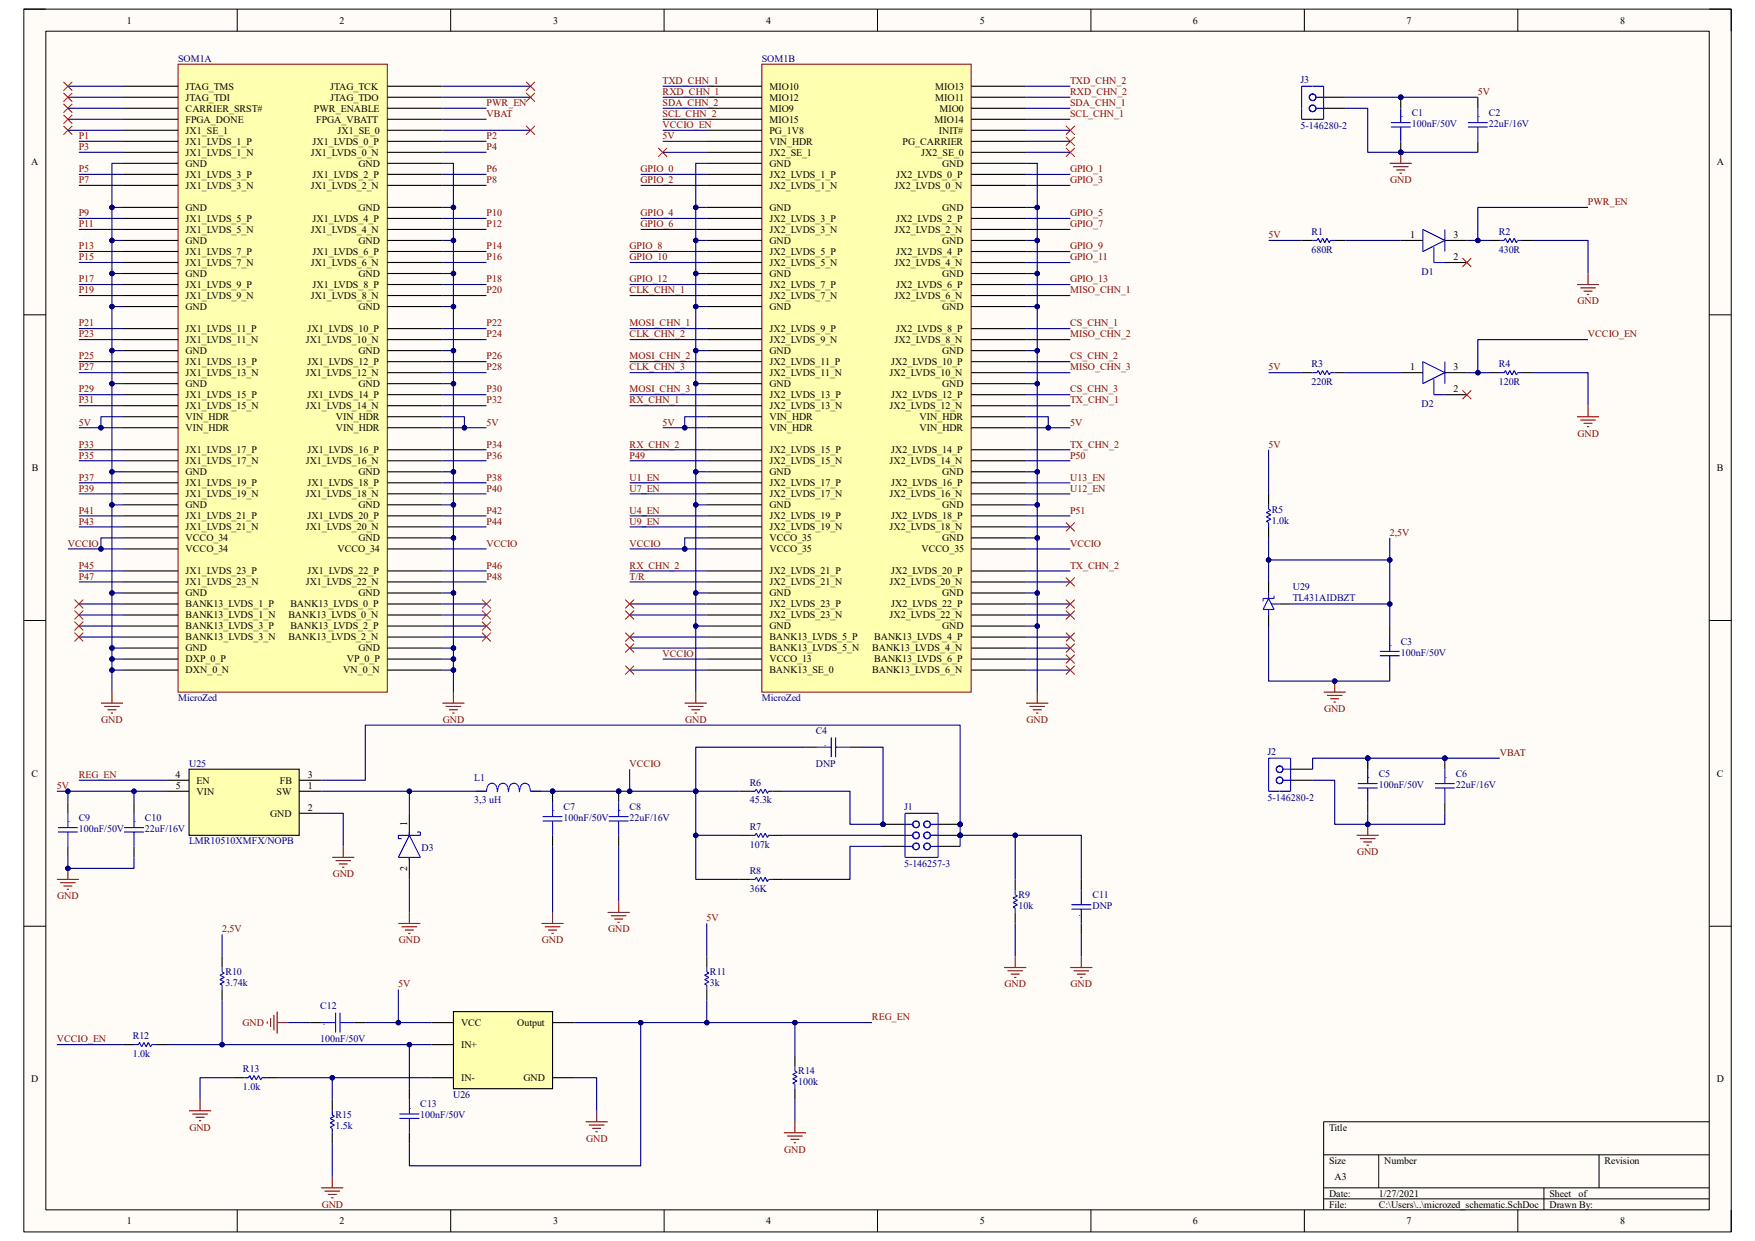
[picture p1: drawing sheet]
<svg xmlns="http://www.w3.org/2000/svg" width="297mm" height="210mm" viewBox="0 0 297 210" stroke-linecap="round" stroke-linejoin="round" font-family="sans-serif">
<defs><g id="words">
<g font-size="1.7">
<text x="21.5" y="4">1</text>
<text x="57.4" y="4">2</text>
<text x="93.6" y="4">3</text>
<text x="129.7" y="4">4</text>
<text x="165.8" y="4">5</text>
<text x="201.9" y="4">6</text>
<text x="238" y="4">7</text>
<text x="274.2" y="4">8</text>
<text x="31.4" y="15.2">JTAG_TMS</text>
<text x="31.4" y="17">JTAG_TDI</text>
<text x="55.9" y="15.2">JTAG_TCK</text>
<text x="55.9" y="17">JTAG_TDO</text>
<text x="130.2" y="15.2">MIO10</text>
<text x="130.2" y="17">MIO12</text>
<text x="158.2" y="15.2">MIO13</text>
<text x="158.3" y="17">MIO11</text>
<text x="31.4" y="18.9">CARRIER_SRST#</text>
<text x="31.4" y="22.6">JX1_SE_1</text>
<text x="31.4" y="20.7">FPGA_DONE</text>
<text x="53.1" y="18.9">PWR_ENABLE</text>
<text x="53.5" y="20.7">FPGA_VBATT</text>
<text x="57.1" y="22.6">JX1_SE_0</text>
<text x="130.2" y="18.9">MIO9</text>
<text x="130.2" y="20.7">MIO15</text>
<text x="130.2" y="22.6">PG_1V8</text>
<text x="158.2" y="20.7">MIO14</text>
<text x="158.9" y="22.6">INIT#</text>
<text x="159" y="18.9">MIO0</text>
<text x="5.3" y="28">A</text>
<text x="31.4" y="24.5">JX1_LVDS_1_P</text>
<text x="31.4" y="26.3">JX1_LVDS_1_N</text>
<text x="31.4" y="28.2">GND</text>
<text x="52.6" y="26.3">JX1_LVDS_0_N</text>
<text x="52.9" y="24.5">JX1_LVDS_0_P</text>
<text x="60.7" y="28.2">GND</text>
<text x="130.2" y="24.5">VIN_HDR</text>
<text x="130.2" y="26.3">JX2_SE_1</text>
<text x="130.2" y="28.2">GND</text>
<text x="152.7" y="24.5">PG_CARRIER</text>
<text x="155.9" y="26.3">JX2_SE_0</text>
<text x="159.5" y="28.2">GND</text>
<text x="290.5" y="28">A</text>
<text x="31.4" y="30.1">JX1_LVDS_3_P</text>
<text x="31.4" y="32">JX1_LVDS_3_N</text>
<text x="31.4" y="35.7">GND</text>
<text x="52.6" y="32">JX1_LVDS_2_N</text>
<text x="52.9" y="30.1">JX1_LVDS_2_P</text>
<text x="60.7" y="35.7">GND</text>
<text x="130.2" y="30.1">JX2_LVDS_1_P</text>
<text x="130.2" y="32">JX2_LVDS_1_N</text>
<text x="130.2" y="35.7">GND</text>
<text x="151.4" y="32">JX2_LVDS_0_N</text>
<text x="151.7" y="30.1">JX2_LVDS_0_P</text>
<text x="159.5" y="35.7">GND</text>
<text x="31.4" y="37.5">JX1_LVDS_5_P</text>
<text x="31.4" y="39.4">JX1_LVDS_5_N</text>
<text x="31.4" y="41.3">GND</text>
<text x="52.6" y="39.4">JX1_LVDS_4_N</text>
<text x="52.9" y="37.5">JX1_LVDS_4_P</text>
<text x="60.7" y="41.3">GND</text>
<text x="130.2" y="37.5">JX2_LVDS_3_P</text>
<text x="130.2" y="39.4">JX2_LVDS_3_N</text>
<text x="130.2" y="41.3">GND</text>
<text x="151.4" y="39.4">JX2_LVDS_2_N</text>
<text x="151.7" y="37.5">JX2_LVDS_2_P</text>
<text x="159.5" y="41.3">GND</text>
<text x="238.6" y="40.3">1</text>
<text x="246" y="40.3">3</text>
<text x="31.4" y="43.1">JX1_LVDS_7_P</text>
<text x="31.4" y="45">JX1_LVDS_7_N</text>
<text x="31.4" y="46.9">GND</text>
<text x="52.6" y="45">JX1_LVDS_6_N</text>
<text x="52.9" y="43.1">JX1_LVDS_6_P</text>
<text x="60.7" y="46.9">GND</text>
<text x="130.2" y="43.1">JX2_LVDS_5_P</text>
<text x="130.2" y="45">JX2_LVDS_5_N</text>
<text x="130.2" y="46.9">GND</text>
<text x="151.4" y="45">JX2_LVDS_4_N</text>
<text x="151.7" y="43.1">JX2_LVDS_4_P</text>
<text x="159.5" y="46.9">GND</text>
<text x="246" y="44.1">2</text>
<text x="31.4" y="48.7">JX1_LVDS_9_P</text>
<text x="31.4" y="50.6">JX1_LVDS_9_N</text>
<text x="31.4" y="52.5">GND</text>
<text x="52.6" y="50.6">JX1_LVDS_8_N</text>
<text x="52.9" y="48.7">JX1_LVDS_8_P</text>
<text x="60.7" y="52.5">GND</text>
<text x="130.2" y="48.7">JX2_LVDS_7_P</text>
<text x="130.2" y="50.6">JX2_LVDS_7_N</text>
<text x="130.2" y="52.5">GND</text>
<text x="151.4" y="50.6">JX2_LVDS_6_N</text>
<text x="151.7" y="48.7">JX2_LVDS_6_P</text>
<text x="159.5" y="52.5">GND</text>
<text x="31.4" y="56.2">JX1_LVDS_11_P</text>
<text x="31.4" y="58">JX1_LVDS_11_N</text>
<text x="31.4" y="59.9">GND</text>
<text x="51.7" y="58">JX1_LVDS_10_N</text>
<text x="52" y="56.2">JX1_LVDS_10_P</text>
<text x="60.7" y="59.9">GND</text>
<text x="130.2" y="56.2">JX2_LVDS_9_P</text>
<text x="130.2" y="58">JX2_LVDS_9_N</text>
<text x="130.2" y="59.9">GND</text>
<text x="151.4" y="58">JX2_LVDS_8_N</text>
<text x="151.7" y="56.2">JX2_LVDS_8_P</text>
<text x="159.5" y="59.9">GND</text>
<text x="31.4" y="61.8">JX1_LVDS_13_P</text>
<text x="31.4" y="63.6">JX1_LVDS_13_N</text>
<text x="31.4" y="65.5">GND</text>
<text x="51.7" y="63.6">JX1_LVDS_12_N</text>
<text x="52" y="61.8">JX1_LVDS_12_P</text>
<text x="60.7" y="65.5">GND</text>
<text x="130.2" y="61.8">JX2_LVDS_11_P</text>
<text x="130.2" y="63.6">JX2_LVDS_11_N</text>
<text x="130.2" y="65.5">GND</text>
<text x="150.5" y="63.6">JX2_LVDS_10_N</text>
<text x="150.8" y="61.8">JX2_LVDS_10_P</text>
<text x="159.5" y="65.5">GND</text>
<text x="238.6" y="62.7">1</text>
<text x="246" y="62.7">3</text>
<text x="31.4" y="67.4">JX1_LVDS_15_P</text>
<text x="31.4" y="69.2">JX1_LVDS_15_N</text>
<text x="31.4" y="71.1">VIN_HDR</text>
<text x="51.7" y="69.2">JX1_LVDS_14_N</text>
<text x="52" y="67.4">JX1_LVDS_14_P</text>
<text x="56.9" y="71.1">VIN_HDR</text>
<text x="130.2" y="67.4">JX2_LVDS_13_P</text>
<text x="130.2" y="69.2">JX2_LVDS_13_N</text>
<text x="130.2" y="71.1">VIN_HDR</text>
<text x="150.5" y="69.2">JX2_LVDS_12_N</text>
<text x="150.8" y="67.4">JX2_LVDS_12_P</text>
<text x="155.6" y="71.1">VIN_HDR</text>
<text x="246" y="66.4">2</text>
<text x="31.4" y="72.9">VIN_HDR</text>
<text x="31.4" y="76.7">JX1_LVDS_17_P</text>
<text x="52" y="76.7">JX1_LVDS_16_P</text>
<text x="56.9" y="72.9">VIN_HDR</text>
<text x="130.2" y="72.9">VIN_HDR</text>
<text x="130.2" y="76.7">JX2_LVDS_15_P</text>
<text x="150.8" y="76.7">JX2_LVDS_14_P</text>
<text x="155.6" y="72.9">VIN_HDR</text>
<text x="5.4" y="79.7">B</text>
<text x="31.4" y="78.6">JX1_LVDS_17_N</text>
<text x="31.4" y="80.4">GND</text>
<text x="31.4" y="82.3">JX1_LVDS_19_P</text>
<text x="51.7" y="78.6">JX1_LVDS_16_N</text>
<text x="52" y="82.3">JX1_LVDS_18_P</text>
<text x="60.7" y="80.4">GND</text>
<text x="130.2" y="78.6">JX2_LVDS_15_N</text>
<text x="130.2" y="80.4">GND</text>
<text x="130.2" y="82.3">JX2_LVDS_17_P</text>
<text x="150.5" y="78.6">JX2_LVDS_14_N</text>
<text x="150.8" y="82.3">JX2_LVDS_16_P</text>
<text x="159.5" y="80.4">GND</text>
<text x="290.6" y="79.7">B</text>
<text x="31.4" y="84.2">JX1_LVDS_19_N</text>
<text x="31.4" y="86">GND</text>
<text x="31.4" y="87.9">JX1_LVDS_21_P</text>
<text x="31.4" y="89.7">JX1_LVDS_21_N</text>
<text x="51.7" y="84.2">JX1_LVDS_18_N</text>
<text x="51.7" y="89.7">JX1_LVDS_20_N</text>
<text x="52" y="87.9">JX1_LVDS_20_P</text>
<text x="60.7" y="86">GND</text>
<text x="130.2" y="84.2">JX2_LVDS_17_N</text>
<text x="130.2" y="86">GND</text>
<text x="130.2" y="87.9">JX2_LVDS_19_P</text>
<text x="130.2" y="89.7">JX2_LVDS_19_N</text>
<text x="150.5" y="84.2">JX2_LVDS_16_N</text>
<text x="150.5" y="89.7">JX2_LVDS_18_N</text>
<text x="150.8" y="87.9">JX2_LVDS_18_P</text>
<text x="159.5" y="86">GND</text>
<text x="31.4" y="91.6">VCCO_34</text>
<text x="31.4" y="93.5">VCCO_34</text>
<text x="57.1" y="93.5">VCCO_34</text>
<text x="60.7" y="91.6">GND</text>
<text x="130.2" y="91.6">VCCO_35</text>
<text x="130.2" y="93.5">VCCO_35</text>
<text x="156" y="93.5">VCCO_35</text>
<text x="159.5" y="91.6">GND</text>
<text x="31.4" y="97.2">JX1_LVDS_23_P</text>
<text x="31.4" y="99.1">JX1_LVDS_23_N</text>
<text x="31.4" y="100.9">GND</text>
<text x="51.7" y="99.1">JX1_LVDS_22_N</text>
<text x="52" y="97.2">JX1_LVDS_22_P</text>
<text x="60.7" y="100.9">GND</text>
<text x="130.2" y="97.2">JX2_LVDS_21_P</text>
<text x="130.2" y="99.1">JX2_LVDS_21_N</text>
<text x="130.2" y="100.9">GND</text>
<text x="150.5" y="99.1">JX2_LVDS_20_N</text>
<text x="150.8" y="97.2">JX2_LVDS_20_P</text>
<text x="159.5" y="100.9">GND</text>
<text x="31.4" y="102.8">BANK13_LVDS_1_P</text>
<text x="31.4" y="104.6">BANK13_LVDS_1_N</text>
<text x="31.4" y="106.5">BANK13_LVDS_3_P</text>
<text x="48.8" y="104.6">BANK13_LVDS_0_N</text>
<text x="49.1" y="102.8">BANK13_LVDS_0_P</text>
<text x="49.1" y="106.5">BANK13_LVDS_2_P</text>
<text x="130.2" y="102.8">JX2_LVDS_23_P</text>
<text x="130.2" y="104.6">JX2_LVDS_23_N</text>
<text x="130.2" y="106.5">GND</text>
<text x="150.5" y="104.6">JX2_LVDS_22_N</text>
<text x="150.8" y="102.8">JX2_LVDS_22_P</text>
<text x="159.5" y="106.5">GND</text>
<text x="31.4" y="108.4">BANK13_LVDS_3_N</text>
<text x="31.4" y="110.2">GND</text>
<text x="31.4" y="112.1">DXP_0_P</text>
<text x="31.4" y="114">DXN_0_N</text>
<text x="48.8" y="108.4">BANK13_LVDS_2_N</text>
<text x="58.1" y="114">VN_0_N</text>
<text x="58.7" y="112.1">VP_0_P</text>
<text x="60.7" y="110.2">GND</text>
<text x="130.2" y="108.4">BANK13_LVDS_5_P</text>
<text x="130.2" y="110.2">BANK13_LVDS_5_N</text>
<text x="130.2" y="112.1">VCCO_13</text>
<text x="130.2" y="114">BANK13_SE_0</text>
<text x="147.6" y="110.2">BANK13_LVDS_4_N</text>
<text x="147.6" y="114">BANK13_LVDS_6_N</text>
<text x="148" y="108.4">BANK13_LVDS_4_P</text>
<text x="148" y="112.1">BANK13_LVDS_6_P</text>
<text x="5.3" y="131.4">C</text>
<text x="29.7" y="131.7">4</text>
<text x="52.1" y="131.7">3</text>
<text x="290.6" y="131.4">C</text>
<text x="29.8" y="133.6">5</text>
<text x="33.3" y="132.6">EN</text>
<text x="33.3" y="134.5">VIN</text>
<text x="46.8" y="134.5">SW</text>
<text x="47.4" y="132.6">FB</text>
<text x="52.1" y="133.6">1</text>
<text x="52.1" y="137.3">2</text>
<text x="45.7" y="138.2">GND</text>
<text x="68.9" y="139.9" transform="rotate(-90 68.9 139.9)">1</text>
<text x="68.9" y="147.4" transform="rotate(-90 68.9 147.4)">2</text>
<text x="78" y="173.6">VCC</text>
<text x="87.5" y="173.6">Output</text>
<text x="78" y="177.3">IN+</text>
<text x="5.3" y="183.2">D</text>
<text x="78" y="183">IN-</text>
<text x="88.6" y="183">GND</text>
<text x="290.5" y="183.2">D</text>
<text x="224.9" y="191.3">Title</text>
<text x="224.9" y="196.9">Size</text>
<text x="234.3" y="196.9">Number</text>
<text x="271.5" y="196.9">Revision</text>
<text x="224.9" y="202.5">Date:</text>
<text x="225.8" y="199.7">A3</text>
<text x="233.3" y="202.5">1/27/2021</text>
<text x="262.2" y="202.5">Sheet</text>
<text x="267.2" y="202.5">of</text>
<text x="21.5" y="207.2">1</text>
<text x="57.4" y="207.2">2</text>
<text x="93.6" y="207.2">3</text>
<text x="129.7" y="207.2">4</text>
<text x="165.8" y="207.2">5</text>
<text x="201.9" y="207.2">6</text>
<text x="224.9" y="204.4">File:</text>
<text x="233.3" y="204.4">C:\Users\..\microzed_schematic.SchDoc</text>
<text x="238" y="207.2">7</text>
<text x="262.2" y="204.4">Drawn By:</text>
<text x="274.2" y="207.2">8</text>
</g>
<g font-size="1.7" fill="#000080">
<text x="30.1" y="10.5">SOM1A</text>
<text x="128.9" y="10.5">SOM1B</text>
<text x="220.1" y="14.1">J3</text>
<text x="220.1" y="21.9">5-146280-2</text>
<text x="237.1" y="19.8">.</text>
<text x="238.9" y="19.6">C1</text>
<text x="238.9" y="21.5">100nF/50V</text>
<text x="250.1" y="19.8">.</text>
<text x="252" y="19.6">C2</text>
<text x="252" y="21.5">22uF/16V</text>
<text x="222" y="39.8">R1</text>
<text x="253.7" y="39.8">R2</text>
<text x="222" y="42.8">680R</text>
<text x="240.6" y="46.5">D1</text>
<text x="253.7" y="42.8">430R</text>
<text x="222" y="62.1">R3</text>
<text x="222" y="65.1">220R</text>
<text x="253.7" y="62.1">R4</text>
<text x="253.7" y="65.1">120R</text>
<text x="240.6" y="68.9">D2</text>
<text x="215.2" y="86.7">R5</text>
<text x="215.2" y="88.6">1.0k</text>
<text x="218.8" y="99.8">U29</text>
<text x="218.8" y="101.7">TL431AIDBZT</text>
<text x="235.2" y="109.3">.</text>
<text x="237.1" y="109.1">C3</text>
<text x="237.1" y="111">100nF/50V</text>
<text x="30.1" y="118.6">MicroZed</text>
<text x="128.9" y="118.6">MicroZed</text>
<text x="138" y="124.2">C4</text>
<text x="32" y="129.8">U25</text>
<text x="138" y="129.8">DNP</text>
<text x="139.7" y="126.4" transform="rotate(-90 139.7 126.4)">.</text>
<text x="214.5" y="127.8">J2</text>
<text x="231.4" y="131.7">.</text>
<text x="233.3" y="131.5">C5</text>
<text x="244.5" y="131.7">.</text>
<text x="246.4" y="131.5">C6</text>
<text x="80.3" y="132.2">L1</text>
<text x="80.3" y="136">3,3 uH</text>
<text x="93.5" y="137.3">.</text>
<text x="95.4" y="137.1">C7</text>
<text x="104.7" y="137.3">.</text>
<text x="106.6" y="137.1">C8</text>
<text x="126.9" y="133">R6</text>
<text x="126.9" y="136">45.3k</text>
<text x="153" y="137.1">J1</text>
<text x="214.5" y="135.6">5-146280-2</text>
<text x="233.3" y="133.3">100nF/50V</text>
<text x="246.4" y="133.3">22uF/16V</text>
<text x="11.5" y="139.1">.</text>
<text x="13.3" y="138.9">C9</text>
<text x="13.3" y="140.8">100nF/50V</text>
<text x="22.6" y="139.1">.</text>
<text x="24.5" y="138.9">C10</text>
<text x="24.5" y="140.8">22uF/16V</text>
<text x="32" y="142.9">LMR10510XMFX/NOPB</text>
<text x="71.3" y="144">D3</text>
<text x="95.4" y="138.9">100nF/50V</text>
<text x="106.6" y="138.9">22uF/16V</text>
<text x="126.9" y="140.5">R7</text>
<text x="126.9" y="143.4">107k</text>
<text x="126.9" y="147.9">R8</text>
<text x="153" y="146.8">5-146257-3</text>
<text x="126.9" y="150.9">36K</text>
<text x="172.4" y="152">R9</text>
<text x="172.4" y="153.9">10k</text>
<text x="183" y="154.8" transform="rotate(-180 183 154.8)">.</text>
<text x="184.9" y="152">C11</text>
<text x="184.9" y="153.9">DNP</text>
<text x="38.1" y="165.1">R10</text>
<text x="38.1" y="166.9">3.74k</text>
<text x="120.1" y="165.1">R11</text>
<text x="120.1" y="166.9">3k</text>
<text x="54.2" y="170.8">C12</text>
<text x="54.7" y="173.1" transform="rotate(90 54.7 173.1)">.</text>
<text x="22.5" y="175.9">R12</text>
<text x="22.5" y="178.9">1.0k</text>
<text x="54.2" y="176.4">100nF/50V</text>
<text x="41.1" y="181.4">R13</text>
<text x="41.1" y="184.4">1.0k</text>
<text x="76.7" y="185.8">U26</text>
<text x="135.1" y="181.8">R14</text>
<text x="135.1" y="183.7">100k</text>
<text x="56.8" y="189.3">R15</text>
<text x="56.8" y="191.1">1.5k</text>
<text x="69.3" y="187.6">.</text>
<text x="71.1" y="187.4">C13</text>
<text x="71.1" y="189.3">100nF/50V</text>
</g>
<g font-size="1.7" fill="#800000">
<text x="82.3" y="17.9">PWR_EN</text>
<text x="112.1" y="14.2">TXD_CHN_1</text>
<text x="112.1" y="16.1">RXD_CHN_1</text>
<text x="112.1" y="17.9">SDA_CHN_2</text>
<text x="181.1" y="17.9">SDA_CHN_1</text>
<text x="181.1" y="14.2">TXD_CHN_2</text>
<text x="181.1" y="16.1">RXD_CHN_2</text>
<text x="250.1" y="16.1">5V</text>
<text x="13.3" y="23.5">P1</text>
<text x="82.3" y="23.5">P2</text>
<text x="82.3" y="19.8">VBAT</text>
<text x="112.1" y="19.8">SCL_CHN_2</text>
<text x="112.1" y="23.5">5V</text>
<text x="112.1" y="21.7">VCCIO_EN</text>
<text x="181.1" y="19.8">SCL_CHN_1</text>
<text x="13.3" y="29.2">P5</text>
<text x="13.3" y="25.4">P3</text>
<text x="82.3" y="25.4">P4</text>
<text x="82.3" y="29.2">P6</text>
<text x="108.4" y="29.2">GPIO_0</text>
<text x="181.1" y="29.2">GPIO_1</text>
<text x="13.3" y="31">P7</text>
<text x="82.3" y="31">P8</text>
<text x="108.4" y="31">GPIO_2</text>
<text x="181.1" y="31">GPIO_3</text>
<text x="235.2" y="31">GND</text>
<text x="268.7" y="34.8">PWR_EN</text>
<text x="13.3" y="36.6">P9</text>
<text x="13.3" y="38.5">P11</text>
<text x="82.3" y="38.5">P12</text>
<text x="82.3" y="36.6">P10</text>
<text x="108.4" y="36.6">GPIO_4</text>
<text x="108.4" y="38.5">GPIO_6</text>
<text x="181.1" y="36.6">GPIO_5</text>
<text x="181.1" y="38.5">GPIO_7</text>
<text x="214.7" y="40.3">5V</text>
<text x="13.3" y="47.8">P17</text>
<text x="13.3" y="44.1">P15</text>
<text x="13.3" y="42.2">P13</text>
<text x="82.3" y="42.2">P14</text>
<text x="82.3" y="44.1">P16</text>
<text x="82.3" y="47.8">P18</text>
<text x="106.6" y="44.1">GPIO_10</text>
<text x="106.6" y="42.2">GPIO_8</text>
<text x="106.6" y="47.8">GPIO_12</text>
<text x="181.1" y="44.1">GPIO_11</text>
<text x="181.1" y="42.2">GPIO_9</text>
<text x="181.1" y="47.8">GPIO_13</text>
<text x="13.3" y="49.7">P19</text>
<text x="82.3" y="49.7">P20</text>
<text x="106.6" y="49.7">CLK_CHN_1</text>
<text x="181.1" y="49.7">MISO_CHN_1</text>
<text x="267" y="51.5">GND</text>
<text x="13.3" y="57.1">P23</text>
<text x="13.3" y="55.2">P21</text>
<text x="82.3" y="55.2">P22</text>
<text x="82.3" y="57.1">P24</text>
<text x="106.6" y="55.2">MOSI_CHN_1</text>
<text x="106.6" y="57.1">CLK_CHN_2</text>
<text x="181.1" y="55.2">CS_CHN_1</text>
<text x="181.1" y="57.1">MISO_CHN_2</text>
<text x="268.7" y="57.1">VCCIO_EN</text>
<text x="13.3" y="62.7">P27</text>
<text x="13.3" y="60.8">P25</text>
<text x="82.3" y="60.8">P26</text>
<text x="82.3" y="62.7">P28</text>
<text x="106.6" y="60.8">MOSI_CHN_2</text>
<text x="106.6" y="62.7">CLK_CHN_3</text>
<text x="181.1" y="60.8">CS_CHN_2</text>
<text x="181.1" y="62.7">MISO_CHN_3</text>
<text x="214.7" y="62.7">5V</text>
<text x="13.3" y="68.3">P31</text>
<text x="13.3" y="66.4">P29</text>
<text x="82.3" y="66.4">P30</text>
<text x="82.3" y="68.3">P32</text>
<text x="106.6" y="68.3">RX_CHN_1</text>
<text x="106.6" y="66.4">MOSI_CHN_3</text>
<text x="181.1" y="66.4">CS_CHN_3</text>
<text x="181.1" y="68.3">TX_CHN_1</text>
<text x="13.3" y="77.6">P35</text>
<text x="13.3" y="75.7">P33</text>
<text x="13.3" y="72">5V</text>
<text x="82.3" y="72">5V</text>
<text x="82.3" y="75.7">P34</text>
<text x="82.3" y="77.6">P36</text>
<text x="106.6" y="75.7">RX_CHN_2</text>
<text x="106.6" y="77.6">P49</text>
<text x="112.1" y="72">5V</text>
<text x="181.1" y="75.7">TX_CHN_2</text>
<text x="181.1" y="77.6">P50</text>
<text x="181.1" y="72">5V</text>
<text x="214.7" y="75.7">5V</text>
<text x="267" y="73.9">GND</text>
<text x="13.3" y="83.2">P39</text>
<text x="13.3" y="81.4">P37</text>
<text x="82.3" y="81.4">P38</text>
<text x="82.3" y="83.2">P40</text>
<text x="106.6" y="83.2">U7_EN</text>
<text x="106.6" y="81.4">U1_EN</text>
<text x="181.1" y="81.4">U13_EN</text>
<text x="181.1" y="83.2">U12_EN</text>
<text x="13.3" y="87">P41</text>
<text x="13.3" y="88.8">P43</text>
<text x="82.3" y="87">P42</text>
<text x="82.3" y="88.8">P44</text>
<text x="106.6" y="87">U4_EN</text>
<text x="106.6" y="88.8">U9_EN</text>
<text x="181.1" y="87">P51</text>
<text x="11.5" y="92.5">VCCIO</text>
<text x="82.3" y="92.5">VCCIO</text>
<text x="106.6" y="92.5">VCCIO</text>
<text x="181.1" y="92.5">VCCIO</text>
<text x="235.2" y="90.7">2,5V</text>
<text x="13.3" y="96.3">P45</text>
<text x="13.3" y="98.1">P47</text>
<text x="82.3" y="96.3">P46</text>
<text x="82.3" y="98.1">P48</text>
<text x="106.6" y="96.3">RX_CHN_2</text>
<text x="106.6" y="98.1">T/R</text>
<text x="181.1" y="96.3">TX_CHN_2</text>
<text x="112.1" y="111.2">VCCIO</text>
<text x="17.1" y="122.3">GND</text>
<text x="74.9" y="122.3">GND</text>
<text x="116" y="122.3">GND</text>
<text x="173.7" y="122.3">GND</text>
<text x="224.1" y="120.5">GND</text>
<text x="13.3" y="131.7">REG_EN</text>
<text x="106.6" y="129.8">VCCIO</text>
<text x="253.8" y="127.9">VBAT</text>
<text x="9.6" y="133.6">5V</text>
<text x="56.3" y="148.5">GND</text>
<text x="229.7" y="144.7">GND</text>
<text x="9.7" y="152.2">GND</text>
<text x="119.6" y="155.9">5V</text>
<text x="37.6" y="157.8">2,5V</text>
<text x="67.5" y="159.6">GND</text>
<text x="91.7" y="159.6">GND</text>
<text x="102.9" y="157.8">GND</text>
<text x="67.4" y="167.1">5V</text>
<text x="170" y="167.1">GND</text>
<text x="181.2" y="167.1">GND</text>
<text x="41.1" y="173.6">GND</text>
<text x="147.6" y="172.7">REG_EN</text>
<text x="9.6" y="176.4">VCCIO_EN</text>
<text x="32" y="191.3">GND</text>
<text x="99.2" y="193.2">GND</text>
<text x="132.7" y="195.1">GND</text>
<text x="54.4" y="204.4">GND</text>
</g>
</g></defs>
<path d="M4 1.5h289v207h-289z" fill-rule="evenodd" fill="#fffcf8"/>
<path d="M4 1.5h289v207h-289z" fill="none" stroke="#000" stroke-width=".17"/>
<path d="M7.8 5.3h281.5v199.4h-281.5z" fill-rule="evenodd" fill="#fffcf8"/>
<g fill="none" stroke="#000" stroke-width=".17">
<path d="M4 1.5h3.8M7.8 5.3h281.5v199.4h-281.5zM40.1 1.5v3.8M76.3 1.5v3.8M112.4 1.5v3.8M148.5 1.5v3.8M184.6 1.5v3.8M220.7 1.5v3.8M256.9 1.5v3.8M289.3 1.5h3.7v3.8M4 53.3h3.8M289.3 53.3h3.7"/>
<path d="M4 105h3.8M289.3 105h3.7M4 156.7h3.8M289.3 156.7h3.7M224 195.4h65.3M233.3 195.4v5.6M270.6 195.4v5.6M289.3 189.8h-65.3v14.9M40.2 204.7v3.8M76.3 204.7v3.8M112.4 204.7v3.8M148.5 204.7v3.8"/>
<path d="M184.6 204.7v3.8M220.7 204.7v3.8M224 201h65.3M224 202.9h65.3M256.9 204.7v3.8M261.3 201v3.7M293 204.7v3.8"/>
</g>
<path d="M30.1 10.9h35.4v106.2h-35.4z" fill-rule="evenodd" fill="#ffffb0"/>
<path d="M30.1 10.9h35.4v106.2h-35.4z" fill="none" stroke="#800000" stroke-width=".17"/>
<g fill="none" stroke="#000" stroke-width=".19">
<path d="M20.8 14.6h9.3M20.8 16.5h9.3M20.8 18.3h9.3M65.5 14.6h9.4M65.5 16.5h9.4M65.5 18.3h9.4M20.8 22.1h9.3M20.8 20.2h9.3M20.8 23.9h9.3M20.8 25.8h9.3M20.8 27.6h9.3M20.8 29.5h9.3"/>
<path d="M20.8 31.4h9.3M20.8 35.1h9.3M20.8 37h9.3M20.8 38.8h9.3M65.5 22.1h9.4M65.5 20.2h9.4M65.5 23.9h9.4M65.5 25.8h9.4M65.5 27.6h9.4M65.5 29.5h9.4M65.5 31.4h9.4M65.5 35.1h9.4"/>
<path d="M65.5 37h9.4M65.5 38.8h9.4M20.8 55.6h9.3M20.8 57.5h9.3M20.8 59.3h9.3M20.8 40.7h9.3M20.8 42.6h9.3M20.8 44.4h9.3M20.8 46.3h9.3M20.8 48.1h9.3M20.8 50h9.3M20.8 51.9h9.3"/>
<path d="M65.5 55.6h9.4M65.5 57.5h9.4M65.5 59.3h9.4M65.5 40.7h9.4M65.5 42.6h9.4M65.5 44.4h9.4M65.5 46.3h9.4M65.5 48.1h9.4M65.5 50h9.4M65.5 51.9h9.4M20.8 61.2h9.3M20.8 63.1h9.3"/>
<path d="M20.8 64.9h9.3M20.8 66.8h9.3M20.8 68.7h9.3M20.8 70.5h9.3M20.8 72.4h9.3M20.8 76.1h9.3M20.8 78h9.3M20.8 79.8h9.3M65.5 61.2h9.4M65.5 63.1h9.4M65.5 64.9h9.4M65.5 66.8h9.4"/>
<path d="M65.5 68.7h9.4M65.5 70.5h9.4M65.5 72.4h9.4M65.5 76.1h9.4M65.5 78h9.4M65.5 79.8h9.4M20.8 81.7h9.3M20.8 83.6h9.3M20.8 85.4h9.3M20.8 87.3h9.3M20.8 89.2h9.3M20.8 91h9.3"/>
<path d="M20.8 92.9h9.3M20.8 96.6h9.3M20.8 98.5h9.3M65.5 81.7h9.4M65.5 83.6h9.4M65.5 85.4h9.4M65.5 87.3h9.4M65.5 89.2h9.4M65.5 91h9.4M65.5 92.9h9.4M65.5 96.6h9.4M65.5 98.5h9.4"/>
<path d="M20.8 100.4h9.3M20.8 102.2h9.3M20.8 104.1h9.3M20.8 105.9h9.3M20.8 107.8h9.3M20.8 109.7h9.3M20.8 111.5h9.3M20.8 113.4h9.3M65.5 100.4h9.4M65.5 102.2h9.4M65.5 104.1h9.4M65.5 105.9h9.4"/>
<path d="M65.5 107.8h9.4M65.5 109.7h9.4M65.5 111.5h9.4M65.5 113.4h9.4"/>
</g>
<path d="M128.9 10.9h35.5v106.2h-35.5z" fill-rule="evenodd" fill="#ffffb0"/>
<path d="M128.9 10.9h35.5v106.2h-35.5z" fill="none" stroke="#800000" stroke-width=".17"/>
<g fill="none" stroke="#000" stroke-width=".19">
<path d="M119.6 14.6h9.3M119.6 16.5h9.3M119.6 18.3h9.3M164.4 14.6h9.3M164.4 16.5h9.3M164.4 18.3h9.3M119.6 20.2h9.3M119.6 22.1h9.3M119.6 23.9h9.3M119.6 25.8h9.3M119.6 27.6h9.3M119.6 29.5h9.3"/>
<path d="M119.6 31.4h9.3M119.6 35.1h9.3M119.6 37h9.3M119.6 38.8h9.3M164.4 20.2h9.3M164.4 22.1h9.3M164.4 23.9h9.3M164.4 25.8h9.3M164.4 27.6h9.3M164.4 29.5h9.3M164.4 31.4h9.3M164.4 35.1h9.3"/>
<path d="M164.4 37h9.3M164.4 38.8h9.3M119.6 55.6h9.3M119.6 57.5h9.3M119.6 59.3h9.3M119.6 40.7h9.3M119.6 42.6h9.3M119.6 44.4h9.3M119.6 46.3h9.3M119.6 48.1h9.3M119.6 50h9.3M119.6 51.9h9.3"/>
<path d="M164.4 55.6h9.3M164.4 57.5h9.3M164.4 59.3h9.3M164.4 40.7h9.3M164.4 42.6h9.3M164.4 44.4h9.3M164.4 46.3h9.3M164.4 48.2h9.3M164.4 50h9.3M164.4 51.9h9.3M237.1 40.7h3.7M244.5 40.7h3.7"/>
<path d="M244.5 44.4h3.7M119.6 61.2h9.3M119.6 63.1h9.3M119.6 64.9h9.3M119.6 66.8h9.3M119.6 68.7h9.3M119.6 70.5h9.3M119.6 72.4h9.3M119.6 76.1h9.3M119.6 78h9.3M119.6 79.8h9.3M164.4 61.2h9.3"/>
<path d="M164.4 63.1h9.3M164.4 64.9h9.3M164.4 66.8h9.3M164.4 68.7h9.3M164.4 70.5h9.3M164.4 72.4h9.3M164.4 76.1h9.3M164.4 78h9.3M164.4 79.8h9.3M237.1 63.1h3.7M244.5 63.1h3.7M244.5 66.8h3.7"/>
<path d="M119.6 81.7h9.3M119.6 83.6h9.3M119.6 85.4h9.3M119.6 87.3h9.3M119.6 89.2h9.3M119.6 91h9.3M119.6 92.9h9.3M119.6 96.6h9.3M119.6 98.5h9.3M164.4 81.7h9.3M164.4 83.6h9.3M164.4 85.4h9.3"/>
<path d="M164.4 87.3h9.3M164.4 89.2h9.3M164.4 91h9.3M164.4 92.9h9.3M164.4 96.6h9.3M164.4 98.5h9.3M214.7 98.5v1.9M119.6 100.4h9.3M119.6 102.2h9.3M119.6 104.1h9.3M119.6 105.9h9.3M119.6 107.8h9.3"/>
<path d="M119.6 109.7h9.3M119.6 111.5h9.3M119.6 113.4h9.3M164.4 100.4h9.3M164.4 102.2h9.3M164.4 104.1h9.3M164.4 105.9h9.3M164.4 107.8h9.3M164.4 109.7h9.3M164.4 111.5h9.3M164.4 113.4h9.3M214.7 104.1v1.8"/>
<path d="M216.6 102.2h1.8"/>
</g>
<g fill="none" stroke="#f00" stroke-width=".17">
<path d="M10.7 13.8l1.5 1.5M10.7 15.7l1.5 1.5M10.7 17.6l1.5 1.5M10.7 19.4l1.5 1.5M12.2 13.8l-1.5 1.5M12.2 15.7l-1.5 1.5M12.2 17.6l-1.5 1.5M12.2 19.4l-1.5 1.5M89 13.8l1.5 1.5M89 15.7l1.5 1.5M90.5 13.8l-1.5 1.5M90.5 15.7l-1.5 1.5"/>
<path d="M10.7 21.3l1.5 1.5M12.2 21.3l-1.5 1.5M89 21.3l1.5 1.5M90.5 21.3l-1.5 1.5M111.4 25l1.5 1.5M112.9 25l-1.5 1.5M180.4 21.3l1.5 1.5M180.4 25l1.5 1.5M181.9 21.3l-1.5 1.5M181.9 25l-1.5 1.5M180.4 97.7l1.5 1.5M180.4 88.4l1.5 1.5"/>
<path d="M181.9 97.7l-1.5 1.5M181.9 88.4l-1.5 1.5M12.6 101.5l1.5 1.5M12.6 103.3l1.5 1.5M12.6 105.2l1.5 1.5M12.6 107.1l1.5 1.5M14.1 101.5l-1.5 1.5M14.1 103.3l-1.5 1.5M14.1 105.2l-1.5 1.5M14.1 107.1l-1.5 1.5M81.6 107.1l1.5 1.5M81.6 105.2l1.5 1.5"/>
<path d="M81.6 103.3l1.5 1.5M81.6 101.5l1.5 1.5M83.1 107.1l-1.5 1.5M83.1 105.2l-1.5 1.5M83.1 103.3l-1.5 1.5M83.1 101.5l-1.5 1.5M105.8 101.5l1.5 1.5M105.8 107.1l1.5 1.5M105.8 108.9l1.5 1.5M105.8 112.7l1.5 1.4M105.8 103.3l1.5 1.5M107.3 101.5l-1.5 1.5"/>
<path d="M107.3 107.1l-1.5 1.5M107.3 108.9l-1.5 1.5M107.3 112.7l-1.5 1.4M107.3 103.3l-1.5 1.5M180.4 112.7l1.5 1.5M180.4 110.8l1.5 1.5M180.4 108.9l1.5 1.5M180.4 107.1l1.5 1.5M180.4 101.5l1.5 1.5M180.4 103.3l1.5 1.5M181.9 112.7l-1.5 1.5M181.9 110.8l-1.5 1.5"/>
<path d="M181.9 108.9l-1.5 1.5M181.9 107.1l-1.5 1.5M181.9 101.5l-1.5 1.5M181.9 103.3l-1.5 1.5"/>
</g>
<path d="M240.8 38.8l3.7 1.9-3.7 1.9zM244.5 38.8v3.8M242.7 41.8v2.6h1.8M240.8 61.2l3.7 1.9-3.7 1.8zM242.7 64.2v2.6h1.8M244.5 61.2v3.7M214.7 101.3l.9 1.8h-1.8zM214.7 100.4v.9M214.7 103.1v1M215.2 102.2h1.4M215.6 100.8v.5h-1.8v.4" fill="none" stroke="#00f" stroke-width=".19"/>
<path d="M32 130.2h18.6v11.2h-18.6z" fill-rule="evenodd" fill="#ffffb0"/>
<path d="M224 16.5h3.7M224 18.3h3.7M28.3 132h3.7M28.3 133.9h3.7M32 130.2h18.6v11.2h-18.6zM50.6 132h3.8M50.6 133.9h3.8M50.6 137.6h3.8" fill="none" stroke="#000" stroke-width=".19"/>
<g fill="none" stroke="#00f" stroke-width=".19">
<path d="M220.3 14.6h3.7v5.6h-3.7zM222.7 16.5h1.3M222.7 18.3h1.3"/>
<circle cx="222.1" cy="16.5" r=".56"/>
<circle cx="222.1" cy="18.3" r=".56"/>
</g>
<path d="M235.2 27.6h3.7M235.8 28.2h2.6M236.3 28.8h1.5M236.9 29.3h.3M237.1 25.8v1.8" fill="none" stroke="#800000" stroke-width=".19"/>
<circle cx="237.1" cy="25.8" r=".37" fill="#000080"/>
<circle cx="237.1" cy="25.8" r=".37" fill="none" stroke="#000080" stroke-width=".17"/>
<path d="M266.9 48.2h3.7M267.5 48.7h2.6M268 49.3h1.5M268.6 49.8h.3M268.8 46.3v1.9M266.9 70.5h3.7M267.5 71.1h2.6M268 71.6h1.5M268.6 72.2h.3M268.8 68.7v1.8" fill="none" stroke="#800000" stroke-width=".19"/>
<path d="M247.5 43.7l1.5 1.5M249 43.7l-1.5 1.5M247.5 66.1l1.5 1.4M249 66.1l-1.5 1.4" fill="none" stroke="#f00" stroke-width=".17"/>
<path d="M69.3 137.6v3.8M69.3 145.1v3.7" fill="none" stroke="#000" stroke-width=".19"/>
<path d="M69.3 141.4l1.8 3.7h-3.7zM69.3 140.8v.6M69.3 145.1v.5M70.6 140.8h.5v.6h-3.7v.5h.6" fill="none" stroke="#00f" stroke-width=".19"/>
<circle cx="149.4" cy="139.5" r=".37" fill="#000080"/>
<circle cx="149.4" cy="139.5" r=".37" fill="none" stroke="#000080" stroke-width=".17"/>
<circle cx="162.5" cy="139.5" r=".37" fill="#000080"/>
<circle cx="162.5" cy="139.5" r=".37" fill="none" stroke="#000080" stroke-width=".17"/>
<circle cx="162.5" cy="141.4" r=".37" fill="#000080"/>
<circle cx="162.5" cy="141.4" r=".37" fill="none" stroke="#000080" stroke-width=".17"/>
<g fill="none" stroke="#00f" stroke-width=".19">
<path d="M153.2 139.5h1.3M157.5 139.5h1.3M153.2 141.4h1.3M154.5 143.2h-1.3v-5.6h5.6v5.6h-1.3M157.5 141.4h1.3"/>
<circle cx="155" cy="139.5" r=".56"/>
<circle cx="156.9" cy="139.5" r=".56"/>
<circle cx="155" cy="141.4" r=".56"/>
<circle cx="155" cy="143.2" r=".56"/>
<circle cx="156.9" cy="143.2" r=".56"/>
<circle cx="156.9" cy="141.4" r=".56"/>
</g>
<path d="M149.4 139.5h3.8" fill="none" stroke="#000" stroke-width=".19"/>
<circle cx="149.4" cy="139.5" r=".37" fill="#000080"/>
<circle cx="149.4" cy="139.5" r=".37" fill="none" stroke="#000080" stroke-width=".17"/>
<path d="M158.8 139.5h3.7M149.4 141.4h3.8M149.4 143.2h3.8" fill="none" stroke="#000" stroke-width=".19"/>
<circle cx="162.5" cy="139.5" r=".37" fill="#000080"/>
<circle cx="162.5" cy="139.5" r=".37" fill="none" stroke="#000080" stroke-width=".17"/>
<path d="M158.8 141.4h3.7" fill="none" stroke="#000" stroke-width=".19"/>
<circle cx="162.5" cy="141.4" r=".37" fill="#000080"/>
<circle cx="162.5" cy="141.4" r=".37" fill="none" stroke="#000080" stroke-width=".17"/>
<path d="M158.8 143.2h3.7" fill="none" stroke="#000" stroke-width=".19"/>
<path d="M153.2 143.2v1.9h5.6v-1.9" fill="none" stroke="#00f" stroke-width=".19"/>
<path d="M9.6 148.8h3.8M10.2 149.4h2.6M10.7 149.9h1.5M11.3 150.5h.4M11.5 147v1.8" fill="none" stroke="#800000" stroke-width=".19"/>
<circle cx="11.5" cy="147" r=".37" fill="#000080"/>
<circle cx="11.5" cy="147" r=".37" fill="none" stroke="#000080" stroke-width=".17"/>
<g fill="none" stroke="#800000" stroke-width=".19">
<path d="M56.2 145.1h3.8M56.8 145.6h2.6M57.3 146.2h1.5M57.9 146.8h.4M58.1 143.2v1.9M67.4 156.3h3.7M68 156.8h2.6M68.5 157.4h1.5M69.1 158h.4M69.3 154.4v1.9M91.6 156.3h3.8M92.2 156.8h2.6"/>
<path d="M92.8 157.4h1.5M93.3 158h.4M93.5 154.4v1.9M102.8 154.4h3.8M103.4 155h2.6M104 155.5h1.4M104.5 156.1h.4M104.7 152.5v1.9M169.9 163.7h3.8M170.5 164.3h2.6M171.1 164.9h1.5M171.6 165.4h.4"/>
<path d="M171.8 161.9v1.8M181.1 163.7h3.8M181.7 164.3h2.6M182.3 164.9h1.4M182.8 165.4h.4M183 161.9v1.8"/>
</g>
<path d="M82.4 133.3l-.1 .6h-1.8M82.4 133.3a.81 .81 0 0 1 .8-.8 .81 .81 0 0 1 .9 .8M84.1 133.3l.1 .7 .1-.7M84.3 133.3a.81 .81 0 0 1 .8-.8 .81 .81 0 0 1 .8 .8M85.9 133.3l.2 .7 .1-.7M86.2 133.3a.81 .81 0 0 1 .8-.8 .81 .81 0 0 1 .8 .8M87.8 133.3l.1 .7 .1-.7M88 133.3a.81 .81 0 0 1 .8-.8 .81 .81 0 0 1 .9 .8M89.7 133.3l.1 .6h1.8" fill="none" stroke="#00f" stroke-width=".19"/>
<path d="M80.5 133.9h1.8M89.8 133.9h1.8" fill="none" stroke="#000" stroke-width=".19"/>
<path d="M76.7 171.2h16.8v13h-16.8z" fill-rule="evenodd" fill="#ffffb0"/>
<path d="M218.4 130.2h3.7M218.4 132h3.7M73 173.1h3.7M73 176.8h3.7M76.7 171.2h16.8v13h-16.8zM93.5 173.1h3.7M73 182.4h3.7M93.5 182.4h3.7" fill="none" stroke="#000" stroke-width=".19"/>
<g fill="none" stroke="#800000" stroke-width=".19">
<path d="M231.5 139.5v1.9M229.6 141.4h3.7M230.2 141.9h2.6M230.7 142.5h1.5M231.3 143h.4M45.2 172.9v.3M45.8 172.3v1.5M46.4 171.8v2.6M46.9 171.2v3.7M46.9 173.1h1.9M32 188h3.7M32.6 188.5h2.6"/>
<path d="M33.1 189.1h1.5M33.7 189.7h.3M33.9 186.1v1.9M56.2 199.2v1.8M99.1 189.8h3.7M99.7 190.4h2.6M100.2 191h1.5M100.8 191.5h.4M101 188v1.8M132.7 191.7h3.7M133.2 192.3h2.6M133.8 192.8h1.5"/>
<path d="M134.3 193.4h.4M134.5 189.8v1.9M54.4 201h3.7M54.9 201.6h2.6M55.5 202.1h1.5M56 202.7h.4"/>
</g>
<g fill="none" stroke="#00f" stroke-width=".19">
<path d="M214.7 128.3h3.7v5.6h-3.7zM217.1 130.2h1.3M217.1 132h1.3"/>
<circle cx="216.6" cy="132.1" r=".56"/>
<circle cx="216.6" cy="130.2" r=".56"/>
</g>
<circle cx="231.5" cy="139.5" r=".37" fill="#000080"/>
<circle cx="231.5" cy="139.5" r=".37" fill="none" stroke="#000080" stroke-width=".17"/>
<path d="M180.4 23.2l1.5 1.5M181.9 23.2l-1.5 1.5" fill="none" stroke="#f00" stroke-width=".17"/>
<g fill="none" stroke="#800000" stroke-width=".19">
<path d="M17.1 119h3.7M17.6 119.5h2.7M18.9 117.1v1.9M74.9 119h3.7M75.4 119.5h2.6M76.7 117.1v1.9M115.9 119h3.7M116.4 119.5h2.7M117.8 117.1v1.9M173.7 119h3.7M174.2 119.5h2.6M175.5 117.1v1.9"/>
<path d="M18.2 120.1h1.5M18.8 120.7h.3M76 120.1h1.5M76.5 120.7h.4M117 120.1h1.5M117.6 120.7h.3M174.8 120.1h1.5M175.4 120.7h.3"/>
</g>
<circle cx="237.1" cy="16.5" r=".37" fill="#000080"/>
<circle cx="237.1" cy="16.5" r=".37" fill="none" stroke="#000080" stroke-width=".17"/>
<circle cx="237.1" cy="25.8" r=".37" fill="#000080"/>
<circle cx="237.1" cy="25.8" r=".37" fill="none" stroke="#000080" stroke-width=".17"/>
<path d="M237.1 16.5v1.8" fill="none" stroke="#000" stroke-width=".19"/>
<circle cx="237.1" cy="16.5" r=".37" fill="#000080"/>
<circle cx="237.1" cy="16.5" r=".37" fill="none" stroke="#000080" stroke-width=".17"/>
<path d="M237.1 23.9v1.9" fill="none" stroke="#000" stroke-width=".19"/>
<circle cx="237.1" cy="25.8" r=".37" fill="#000080"/>
<circle cx="237.1" cy="25.8" r=".37" fill="none" stroke="#000080" stroke-width=".17"/>
<g fill="none" stroke="#00f" stroke-width=".19">
<path d="M237.1 18.3v2.5M250.1 18.3v2.5M235.4 21.5h3.3M235.4 20.8h3.3M237.1 21.5v2.4M248.4 21.5h3.4M248.4 20.8h3.4M250.1 21.5v2.4M222.1 40.7h.8l.2-.4 .4 .8 .3-.8 .4 .8 .4-.8 .3 .8 .2-.4h.8M253.8 40.7h.8l.2-.4 .3 .8 .4-.8 .4 .8 .4-.8 .3 .8 .2-.4h.8M222.1 63.1h.8l.2-.4 .4 .7 .3-.7 .4 .7 .4-.7 .3 .7 .2-.3h.8M253.8 63.1h.8l.2-.4 .3 .7 .4-.7 .4 .7 .4-.7 .3 .7 .2-.3h.8"/>
<path d="M214.7 85.4v.8l.4 .2-.8 .3 .8 .4-.8 .4 .8 .4-.8 .3 .4 .2v.8M233.5 111h3.4M233.5 110.2h3.4M235.2 107.8v2.4M235.2 111v2.4"/>
</g>
<g fill="none" stroke="#000" stroke-width=".19">
<path d="M250.1 16.5v1.8M250.1 23.9v1.9M220.3 40.7h1.8M225.9 40.7h1.8M252 40.7h1.8M257.6 40.7h1.8M220.3 63.1h1.8M225.9 63.1h1.8M252 63.1h1.8M257.6 63.1h1.8M214.7 83.6v1.8M214.7 89.2v1.8"/>
<path d="M235.2 105.9v1.9M235.2 113.4v1.9"/>
</g>
<circle cx="231.5" cy="128.3" r=".37" fill="#000080"/>
<circle cx="231.5" cy="128.3" r=".37" fill="none" stroke="#000080" stroke-width=".17"/>
<path d="M231.5 128.3v1.9" fill="none" stroke="#000" stroke-width=".19"/>
<circle cx="231.5" cy="128.3" r=".37" fill="#000080"/>
<circle cx="231.5" cy="128.3" r=".37" fill="none" stroke="#000080" stroke-width=".17"/>
<path d="M231.5 135.8v1.8" fill="none" stroke="#000" stroke-width=".19"/>
<path d="M229.8 133.3h3.4M229.8 132.6h3.4M231.5 130.2v2.4M231.5 133.3v2.5" fill="none" stroke="#00f" stroke-width=".19"/>
<circle cx="244.5" cy="128.3" r=".37" fill="#000080"/>
<circle cx="244.5" cy="128.3" r=".37" fill="none" stroke="#000080" stroke-width=".17"/>
<path d="M244.5 128.3v1.9" fill="none" stroke="#000" stroke-width=".19"/>
<circle cx="244.5" cy="128.3" r=".37" fill="#000080"/>
<circle cx="244.5" cy="128.3" r=".37" fill="none" stroke="#000080" stroke-width=".17"/>
<path d="M11.5 135.8v1.8M22.7 135.8v1.8M244.5 135.8v1.8M11.5 143.2v1.9M22.7 143.2v1.9" fill="none" stroke="#000" stroke-width=".19"/>
<path d="M11.5 137.6v2.5M22.7 137.6v2.5M242.8 133.3h3.4M242.8 132.6h3.4M244.5 130.2v2.4M244.5 133.3v2.5M9.8 140.8h3.4M9.8 140.1h3.4M11.5 140.8v2.4M21 140.8h3.4M21 140.1h3.4M22.7 140.8v2.4" fill="none" stroke="#00f" stroke-width=".19"/>
<circle cx="93.5" cy="133.9" r=".37" fill="#000080"/>
<circle cx="93.5" cy="133.9" r=".37" fill="none" stroke="#000080" stroke-width=".17"/>
<path d="M93.5 133.9v1.9" fill="none" stroke="#000" stroke-width=".19"/>
<circle cx="93.5" cy="133.9" r=".37" fill="#000080"/>
<circle cx="93.5" cy="133.9" r=".37" fill="none" stroke="#000080" stroke-width=".17"/>
<path d="M93.5 141.4v1.8" fill="none" stroke="#000" stroke-width=".19"/>
<path d="M91.8 138.9h3.4M91.8 138.2h3.4M93.5 135.8v2.4M93.5 138.9v2.5" fill="none" stroke="#00f" stroke-width=".19"/>
<circle cx="104.7" cy="133.9" r=".37" fill="#000080"/>
<circle cx="104.7" cy="133.9" r=".37" fill="none" stroke="#000080" stroke-width=".17"/>
<path d="M104.7 133.9v1.9" fill="none" stroke="#000" stroke-width=".19"/>
<circle cx="104.7" cy="133.9" r=".37" fill="#000080"/>
<circle cx="104.7" cy="133.9" r=".37" fill="none" stroke="#000080" stroke-width=".17"/>
<g fill="none" stroke="#000" stroke-width=".19">
<path d="M125.2 133.9h1.9M130.8 133.9h1.9M136.4 126.4h1.9M143.8 126.4h1.9M104.7 141.4v1.8M125.2 148.8h1.9M125.2 141.4h1.9M130.8 148.8h1.9M130.8 141.4h1.9M171.8 148.8v1.9M171.8 154.4v1.9M183 148.8v1.9"/>
<path d="M183 156.3v1.8M20.8 176.8h1.9M26.4 176.8h1.9M37.6 161.9v1.8M37.6 167.5v1.8M52.5 173.1h1.9M60 173.1h1.8M39.5 182.4h1.8M45 182.4h1.9M56.2 186.1v1.9M56.2 191.7v1.9M69.3 184.2v1.9"/>
<path d="M69.3 191.7v1.9"/>
</g>
<g fill="none" stroke="#00f" stroke-width=".19">
<path d="M103 138.9h3.4M103 138.2h3.4M104.7 135.8v2.4M104.7 138.9v2.5M127.1 133.9h.7l.2-.4 .4 .8 .3-.8 .4 .8 .4-.8 .4 .8 .2-.4h.7M138.3 126.4h2.4M140.7 124.8v3.3M141.4 126.4h2.4M141.4 124.8v3.3M127.1 148.8h.7l.2-.4 .4 .8 .3-.8 .4 .8 .4-.8 .4 .8 .2-.4h.7M127.1 141.4h.7l.2-.4 .4 .7 .3-.7 .4 .7 .4-.7 .4 .7 .2-.3h.7M171.8 150.7v.7l.4 .2-.8 .4 .8 .4-.8 .3 .8 .4-.8 .4 .4 .2v.7"/>
<path d="M181.3 153.1h3.4M181.3 153.9h3.4M183 150.7v2.4M183 153.9v2.4M22.7 176.8h.7l.2-.4 .4 .8 .4-.8 .3 .8 .4-.8 .4 .8 .2-.4h.7M37.6 163.7v.8l.4 .2-.8 .3 .8 .4-.8 .4 .8 .4-.8 .3 .4 .2v.8M54.4 173.1h2.4M56.8 171.4v3.3M57.5 173.1h2.5M57.5 171.4v3.3M41.3 182.4h.8l.1-.4 .4 .8 .4-.8 .4 .8 .3-.8 .4 .8 .2-.4h.7M56.2 188v.7l.4 .2-.7 .4 .7 .4-.7 .3 .7 .4-.7 .4 .3 .2v.7"/>
<path d="M67.6 189.3h3.4M67.6 188.5h3.4M69.3 186.1v2.4M69.3 189.3v2.4"/>
</g>
<path d="M9.6 133.9h18.7M9.6 176.8h11.2" fill="none" stroke="#000080" stroke-width=".19"/>
<circle cx="11.5" cy="133.9" r=".37" fill="#000080"/>
<circle cx="11.5" cy="133.9" r=".37" fill="none" stroke="#000080" stroke-width=".17"/>
<circle cx="22.7" cy="133.9" r=".37" fill="#000080"/>
<circle cx="22.7" cy="133.9" r=".37" fill="none" stroke="#000080" stroke-width=".17"/>
<path d="M11.5 145.1v1.9h11.2v-1.9" fill="none" stroke="#000080" stroke-width=".19"/>
<circle cx="11.5" cy="147" r=".37" fill="#000080"/>
<circle cx="11.5" cy="147" r=".37" fill="none" stroke="#000080" stroke-width=".17"/>
<path d="M11.5 92.9h9.3" fill="none" stroke="#000080" stroke-width=".19"/>
<circle cx="17.1" cy="92.9" r=".37" fill="#000080"/>
<circle cx="17.1" cy="92.9" r=".37" fill="none" stroke="#000080" stroke-width=".17"/>
<g fill="none" stroke="#000080" stroke-width=".19">
<path d="M11.5 18.3h9.3M11.5 16.5h9.3M11.5 14.6h9.3M11.5 22.1h9.3M11.5 20.2h9.3M13.4 78h7.4M13.4 76.1h7.4M13.4 72.4h3.7M13.4 98.5h7.4M13.4 96.6h7.4M13.4 89.2h7.4M13.4 87.3h7.4"/>
<path d="M13.4 83.6h7.4M13.4 81.7h7.4M13.4 107.8h7.4M13.4 105.9h7.4M13.4 104.1h7.4M13.4 102.2h7.4M13.4 132h14.9"/>
</g>
<circle cx="17.1" cy="72.4" r=".37" fill="#000080"/>
<circle cx="17.1" cy="72.4" r=".37" fill="none" stroke="#000080" stroke-width=".17"/>
<g fill="none" stroke="#000080" stroke-width=".19">
<path d="M13.4 38.8h7.4M13.4 37h7.4M13.4 31.4h7.4M13.4 29.5h7.4M13.4 25.8h7.4M13.4 23.9h7.4M13.4 57.5h7.4M13.4 55.6h7.4M13.4 50h7.4M13.4 48.1h7.4M13.4 44.4h7.4M13.4 42.6h7.4"/>
<path d="M13.4 68.7h7.4M13.4 66.8h7.4M13.4 63.1h7.4M13.4 61.2h7.4M20.8 91h-3.7v1.9"/>
</g>
<circle cx="17.1" cy="92.9" r=".37" fill="#000080"/>
<circle cx="17.1" cy="92.9" r=".37" fill="none" stroke="#000080" stroke-width=".17"/>
<path d="M20.8 70.5h-3.7v1.9h3.7" fill="none" stroke="#000080" stroke-width=".19"/>
<circle cx="17.1" cy="72.4" r=".37" fill="#000080"/>
<circle cx="17.1" cy="72.4" r=".37" fill="none" stroke="#000080" stroke-width=".17"/>
<path d="M18.9 111.5v1.9h1.9" fill="none" stroke="#000080" stroke-width=".19"/>
<circle cx="18.9" cy="113.4" r=".37" fill="#000080"/>
<circle cx="18.9" cy="113.4" r=".37" fill="none" stroke="#000080" stroke-width=".17"/>
<circle cx="18.9" cy="111.5" r=".37" fill="#000080"/>
<circle cx="18.9" cy="111.5" r=".37" fill="none" stroke="#000080" stroke-width=".17"/>
<path d="M20.8 109.7h-1.9v1.8h1.9" fill="none" stroke="#000080" stroke-width=".19"/>
<circle cx="18.9" cy="111.5" r=".37" fill="#000080"/>
<circle cx="18.9" cy="111.5" r=".37" fill="none" stroke="#000080" stroke-width=".17"/>
<circle cx="18.9" cy="109.7" r=".37" fill="#000080"/>
<circle cx="18.9" cy="109.7" r=".37" fill="none" stroke="#000080" stroke-width=".17"/>
<path d="M18.9 100.4h1.9" fill="none" stroke="#000080" stroke-width=".19"/>
<circle cx="18.9" cy="100.4" r=".37" fill="#000080"/>
<circle cx="18.9" cy="100.4" r=".37" fill="none" stroke="#000080" stroke-width=".17"/>
<path d="M18.9 85.4h1.9" fill="none" stroke="#000080" stroke-width=".19"/>
<circle cx="18.9" cy="85.4" r=".37" fill="#000080"/>
<circle cx="18.9" cy="85.4" r=".37" fill="none" stroke="#000080" stroke-width=".17"/>
<path d="M18.9 79.8h1.9" fill="none" stroke="#000080" stroke-width=".19"/>
<circle cx="18.9" cy="79.8" r=".37" fill="#000080"/>
<circle cx="18.9" cy="79.8" r=".37" fill="none" stroke="#000080" stroke-width=".17"/>
<path d="M18.9 64.9h1.9" fill="none" stroke="#000080" stroke-width=".19"/>
<circle cx="18.9" cy="64.9" r=".37" fill="#000080"/>
<circle cx="18.9" cy="64.9" r=".37" fill="none" stroke="#000080" stroke-width=".17"/>
<path d="M18.9 59.3h1.9" fill="none" stroke="#000080" stroke-width=".19"/>
<circle cx="18.9" cy="59.3" r=".37" fill="#000080"/>
<circle cx="18.9" cy="59.3" r=".37" fill="none" stroke="#000080" stroke-width=".17"/>
<path d="M18.9 51.9h1.9" fill="none" stroke="#000080" stroke-width=".19"/>
<circle cx="18.9" cy="51.9" r=".37" fill="#000080"/>
<circle cx="18.9" cy="51.9" r=".37" fill="none" stroke="#000080" stroke-width=".17"/>
<path d="M18.9 46.3h1.9" fill="none" stroke="#000080" stroke-width=".19"/>
<circle cx="18.9" cy="46.3" r=".37" fill="#000080"/>
<circle cx="18.9" cy="46.3" r=".37" fill="none" stroke="#000080" stroke-width=".17"/>
<path d="M18.9 40.7h1.9" fill="none" stroke="#000080" stroke-width=".19"/>
<circle cx="18.9" cy="40.7" r=".37" fill="#000080"/>
<circle cx="18.9" cy="40.7" r=".37" fill="none" stroke="#000080" stroke-width=".17"/>
<path d="M18.9 35.1h1.9" fill="none" stroke="#000080" stroke-width=".19"/>
<circle cx="18.9" cy="35.1" r=".37" fill="#000080"/>
<circle cx="18.9" cy="35.1" r=".37" fill="none" stroke="#000080" stroke-width=".17"/>
<path d="M20.8 27.6h-1.9v82.1" fill="none" stroke="#000080" stroke-width=".19"/>
<circle cx="18.9" cy="109.7" r=".37" fill="#000080"/>
<circle cx="18.9" cy="109.7" r=".37" fill="none" stroke="#000080" stroke-width=".17"/>
<circle cx="18.9" cy="100.4" r=".37" fill="#000080"/>
<circle cx="18.9" cy="100.4" r=".37" fill="none" stroke="#000080" stroke-width=".17"/>
<circle cx="18.9" cy="85.4" r=".37" fill="#000080"/>
<circle cx="18.9" cy="85.4" r=".37" fill="none" stroke="#000080" stroke-width=".17"/>
<circle cx="18.9" cy="79.8" r=".37" fill="#000080"/>
<circle cx="18.9" cy="79.8" r=".37" fill="none" stroke="#000080" stroke-width=".17"/>
<circle cx="18.9" cy="64.9" r=".37" fill="#000080"/>
<circle cx="18.9" cy="64.9" r=".37" fill="none" stroke="#000080" stroke-width=".17"/>
<circle cx="18.9" cy="59.3" r=".37" fill="#000080"/>
<circle cx="18.9" cy="59.3" r=".37" fill="none" stroke="#000080" stroke-width=".17"/>
<circle cx="18.9" cy="51.9" r=".37" fill="#000080"/>
<circle cx="18.9" cy="51.9" r=".37" fill="none" stroke="#000080" stroke-width=".17"/>
<circle cx="18.9" cy="46.3" r=".37" fill="#000080"/>
<circle cx="18.9" cy="46.3" r=".37" fill="none" stroke="#000080" stroke-width=".17"/>
<circle cx="18.9" cy="40.7" r=".37" fill="#000080"/>
<circle cx="18.9" cy="40.7" r=".37" fill="none" stroke="#000080" stroke-width=".17"/>
<circle cx="18.9" cy="35.1" r=".37" fill="#000080"/>
<circle cx="18.9" cy="35.1" r=".37" fill="none" stroke="#000080" stroke-width=".17"/>
<path d="M28.3 176.8h44.7" fill="none" stroke="#000080" stroke-width=".19"/>
<circle cx="69.3" cy="176.8" r=".37" fill="#000080"/>
<circle cx="69.3" cy="176.8" r=".37" fill="none" stroke="#000080" stroke-width=".17"/>
<circle cx="37.6" cy="176.8" r=".37" fill="#000080"/>
<circle cx="37.6" cy="176.8" r=".37" fill="none" stroke="#000080" stroke-width=".17"/>
<path d="M39.5 182.4h-5.6v3.7M46.9 182.4h26.1" fill="none" stroke="#000080" stroke-width=".19"/>
<circle cx="56.2" cy="182.4" r=".37" fill="#000080"/>
<circle cx="56.2" cy="182.4" r=".37" fill="none" stroke="#000080" stroke-width=".17"/>
<path d="M54.4 137.6h3.7v5.6M54.4 133.9h14.9v3.7M48.8 173.1h3.7" fill="none" stroke="#000080" stroke-width=".19"/>
<circle cx="69.3" cy="133.9" r=".37" fill="#000080"/>
<circle cx="69.3" cy="133.9" r=".37" fill="none" stroke="#000080" stroke-width=".17"/>
<path d="M54.4 132h7.4v-9.3h100.7v20.5" fill="none" stroke="#000080" stroke-width=".19"/>
<circle cx="162.5" cy="139.5" r=".37" fill="#000080"/>
<circle cx="162.5" cy="139.5" r=".37" fill="none" stroke="#000080" stroke-width=".17"/>
<circle cx="162.5" cy="141.4" r=".37" fill="#000080"/>
<circle cx="162.5" cy="141.4" r=".37" fill="none" stroke="#000080" stroke-width=".17"/>
<path d="M61.8 173.1h11.2" fill="none" stroke="#000080" stroke-width=".19"/>
<circle cx="67.4" cy="173.1" r=".37" fill="#000080"/>
<circle cx="67.4" cy="173.1" r=".37" fill="none" stroke="#000080" stroke-width=".17"/>
<path d="M97.2 173.1h11.2v24.2h-39.1v-3.7" fill="none" stroke="#000080" stroke-width=".19"/>
<circle cx="108.4" cy="173.1" r=".37" fill="#000080"/>
<circle cx="108.4" cy="173.1" r=".37" fill="none" stroke="#000080" stroke-width=".17"/>
<path d="M69.3 133.9h11.2" fill="none" stroke="#000080" stroke-width=".19"/>
<circle cx="69.3" cy="133.9" r=".37" fill="#000080"/>
<circle cx="69.3" cy="133.9" r=".37" fill="none" stroke="#000080" stroke-width=".17"/>
<path d="M76.7 111.5v1.9h-1.8" fill="none" stroke="#000080" stroke-width=".19"/>
<circle cx="76.7" cy="113.4" r=".37" fill="#000080"/>
<circle cx="76.7" cy="113.4" r=".37" fill="none" stroke="#000080" stroke-width=".17"/>
<circle cx="76.7" cy="111.5" r=".37" fill="#000080"/>
<circle cx="76.7" cy="111.5" r=".37" fill="none" stroke="#000080" stroke-width=".17"/>
<path d="M74.9 109.7h1.8v1.8h-1.8" fill="none" stroke="#000080" stroke-width=".19"/>
<circle cx="76.7" cy="111.5" r=".37" fill="#000080"/>
<circle cx="76.7" cy="111.5" r=".37" fill="none" stroke="#000080" stroke-width=".17"/>
<circle cx="76.7" cy="109.7" r=".37" fill="#000080"/>
<circle cx="76.7" cy="109.7" r=".37" fill="none" stroke="#000080" stroke-width=".17"/>
<path d="M74.9 107.8h7.4M74.9 105.9h7.4M74.9 104.1h7.4M74.9 102.2h7.4M74.9 100.4h1.8" fill="none" stroke="#000080" stroke-width=".19"/>
<circle cx="76.7" cy="100.4" r=".37" fill="#000080"/>
<circle cx="76.7" cy="100.4" r=".37" fill="none" stroke="#000080" stroke-width=".17"/>
<path d="M74.9 98.5h7.4M74.9 96.6h7.4M74.9 92.9h7.4M74.9 91h1.8" fill="none" stroke="#000080" stroke-width=".19"/>
<circle cx="76.7" cy="91" r=".37" fill="#000080"/>
<circle cx="76.7" cy="91" r=".37" fill="none" stroke="#000080" stroke-width=".17"/>
<path d="M74.9 85.4h1.8M74.9 89.2h7.4M74.9 87.3h7.4" fill="none" stroke="#000080" stroke-width=".19"/>
<circle cx="76.7" cy="85.4" r=".37" fill="#000080"/>
<circle cx="76.7" cy="85.4" r=".37" fill="none" stroke="#000080" stroke-width=".17"/>
<path d="M74.9 79.8h1.8M74.9 83.6h7.4M74.9 81.7h7.4" fill="none" stroke="#000080" stroke-width=".19"/>
<circle cx="76.7" cy="79.8" r=".37" fill="#000080"/>
<circle cx="76.7" cy="79.8" r=".37" fill="none" stroke="#000080" stroke-width=".17"/>
<path d="M74.9 70.5h3.7v1.9h-3.7M74.9 78h7.4M74.9 76.1h7.4" fill="none" stroke="#000080" stroke-width=".19"/>
<circle cx="78.6" cy="72.4" r=".37" fill="#000080"/>
<circle cx="78.6" cy="72.4" r=".37" fill="none" stroke="#000080" stroke-width=".17"/>
<path d="M74.9 68.7h7.4M74.9 66.8h7.4M74.9 64.9h1.8" fill="none" stroke="#000080" stroke-width=".19"/>
<circle cx="76.7" cy="64.9" r=".37" fill="#000080"/>
<circle cx="76.7" cy="64.9" r=".37" fill="none" stroke="#000080" stroke-width=".17"/>
<path d="M74.9 59.3h1.8M74.9 63.1h7.4M74.9 61.2h7.4" fill="none" stroke="#000080" stroke-width=".19"/>
<circle cx="76.7" cy="59.3" r=".37" fill="#000080"/>
<circle cx="76.7" cy="59.3" r=".37" fill="none" stroke="#000080" stroke-width=".17"/>
<path d="M74.9 57.5h7.4M74.9 55.6h7.4M74.9 51.9h1.8v57.8" fill="none" stroke="#000080" stroke-width=".19"/>
<circle cx="76.7" cy="109.7" r=".37" fill="#000080"/>
<circle cx="76.7" cy="109.7" r=".37" fill="none" stroke="#000080" stroke-width=".17"/>
<circle cx="76.7" cy="100.4" r=".37" fill="#000080"/>
<circle cx="76.7" cy="100.4" r=".37" fill="none" stroke="#000080" stroke-width=".17"/>
<circle cx="76.7" cy="91" r=".37" fill="#000080"/>
<circle cx="76.7" cy="91" r=".37" fill="none" stroke="#000080" stroke-width=".17"/>
<circle cx="76.7" cy="85.4" r=".37" fill="#000080"/>
<circle cx="76.7" cy="85.4" r=".37" fill="none" stroke="#000080" stroke-width=".17"/>
<circle cx="76.7" cy="79.8" r=".37" fill="#000080"/>
<circle cx="76.7" cy="79.8" r=".37" fill="none" stroke="#000080" stroke-width=".17"/>
<circle cx="76.7" cy="64.9" r=".37" fill="#000080"/>
<circle cx="76.7" cy="64.9" r=".37" fill="none" stroke="#000080" stroke-width=".17"/>
<circle cx="76.7" cy="59.3" r=".37" fill="#000080"/>
<circle cx="76.7" cy="59.3" r=".37" fill="none" stroke="#000080" stroke-width=".17"/>
<circle cx="76.7" cy="51.9" r=".37" fill="#000080"/>
<circle cx="76.7" cy="51.9" r=".37" fill="none" stroke="#000080" stroke-width=".17"/>
<path d="M74.9 50h7.4M74.9 48.1h7.4M74.9 46.3h1.8" fill="none" stroke="#000080" stroke-width=".19"/>
<circle cx="76.7" cy="46.3" r=".37" fill="#000080"/>
<circle cx="76.7" cy="46.3" r=".37" fill="none" stroke="#000080" stroke-width=".17"/>
<path d="M74.9 44.4h7.4M74.9 42.6h7.4M74.9 40.7h1.8" fill="none" stroke="#000080" stroke-width=".19"/>
<circle cx="76.7" cy="40.7" r=".37" fill="#000080"/>
<circle cx="76.7" cy="40.7" r=".37" fill="none" stroke="#000080" stroke-width=".17"/>
<path d="M74.9 38.8h7.4M74.9 37h7.4M74.9 35.1h1.8" fill="none" stroke="#000080" stroke-width=".19"/>
<circle cx="76.7" cy="35.1" r=".37" fill="#000080"/>
<circle cx="76.7" cy="35.1" r=".37" fill="none" stroke="#000080" stroke-width=".17"/>
<path d="M74.9 27.6h1.8v24.3M74.9 31.4h7.4M74.9 29.5h7.4" fill="none" stroke="#000080" stroke-width=".19"/>
<circle cx="76.7" cy="35.1" r=".37" fill="#000080"/>
<circle cx="76.7" cy="35.1" r=".37" fill="none" stroke="#000080" stroke-width=".17"/>
<circle cx="76.7" cy="40.7" r=".37" fill="#000080"/>
<circle cx="76.7" cy="40.7" r=".37" fill="none" stroke="#000080" stroke-width=".17"/>
<circle cx="76.7" cy="46.3" r=".37" fill="#000080"/>
<circle cx="76.7" cy="46.3" r=".37" fill="none" stroke="#000080" stroke-width=".17"/>
<circle cx="76.7" cy="51.9" r=".37" fill="#000080"/>
<circle cx="76.7" cy="51.9" r=".37" fill="none" stroke="#000080" stroke-width=".17"/>
<path d="M74.9 18.3h7.4M74.9 16.5h14.9M74.9 14.6h14.9M74.9 25.8h7.4M74.9 23.9h7.4M74.9 20.2h7.4M74.9 22.1h14.9M78.6 72.4h3.7" fill="none" stroke="#000080" stroke-width=".19"/>
<circle cx="78.6" cy="72.4" r=".37" fill="#000080"/>
<circle cx="78.6" cy="72.4" r=".37" fill="none" stroke="#000080" stroke-width=".17"/>
<path d="M91.6 133.9h26.2v7.5h7.4" fill="none" stroke="#000080" stroke-width=".19"/>
<circle cx="117.7" cy="141.4" r=".37" fill="#000080"/>
<circle cx="117.7" cy="141.4" r=".37" fill="none" stroke="#000080" stroke-width=".17"/>
<circle cx="117.7" cy="133.9" r=".37" fill="#000080"/>
<circle cx="117.7" cy="133.9" r=".37" fill="none" stroke="#000080" stroke-width=".17"/>
<circle cx="106.6" cy="133.9" r=".37" fill="#000080"/>
<circle cx="106.6" cy="133.9" r=".37" fill="none" stroke="#000080" stroke-width=".17"/>
<circle cx="104.7" cy="133.9" r=".37" fill="#000080"/>
<circle cx="104.7" cy="133.9" r=".37" fill="none" stroke="#000080" stroke-width=".17"/>
<circle cx="93.5" cy="133.9" r=".37" fill="#000080"/>
<circle cx="93.5" cy="133.9" r=".37" fill="none" stroke="#000080" stroke-width=".17"/>
<path d="M106.6 98.5h13M106.6 96.6h13M106.6 92.9h9.3M106.6 113.4h13M106.6 109.7h13M106.6 107.8h13M106.6 104.1h13M106.6 102.2h13M97.2 182.4h3.8v5.6" fill="none" stroke="#000080" stroke-width=".19"/>
<circle cx="115.9" cy="92.9" r=".37" fill="#000080"/>
<circle cx="115.9" cy="92.9" r=".37" fill="none" stroke="#000080" stroke-width=".17"/>
<g fill="none" stroke="#000080" stroke-width=".19">
<path d="M106.6 57.5h13M106.6 55.6h13M106.6 50h13M106.6 48.1h13M106.6 44.4h13M106.6 42.6h13M106.6 78h13M106.6 76.1h13M106.6 68.7h13M106.6 66.8h13M106.6 63.1h13M106.6 61.2h13"/>
<path d="M106.6 89.2h13M106.6 87.3h13M106.6 83.6h13M106.6 81.7h13M108.4 173.1h39.2"/>
</g>
<circle cx="134.5" cy="173.1" r=".37" fill="#000080"/>
<circle cx="134.5" cy="173.1" r=".37" fill="none" stroke="#000080" stroke-width=".17"/>
<circle cx="119.6" cy="173.1" r=".37" fill="#000080"/>
<circle cx="119.6" cy="173.1" r=".37" fill="none" stroke="#000080" stroke-width=".17"/>
<circle cx="108.4" cy="173.1" r=".37" fill="#000080"/>
<circle cx="108.4" cy="173.1" r=".37" fill="none" stroke="#000080" stroke-width=".17"/>
<path d="M108.4 38.8h11.2M108.4 37h11.2M108.4 31.4h11.2M108.4 29.5h11.2M112.2 72.4h3.7M112.2 111.5h7.4" fill="none" stroke="#000080" stroke-width=".19"/>
<circle cx="115.9" cy="72.4" r=".37" fill="#000080"/>
<circle cx="115.9" cy="72.4" r=".37" fill="none" stroke="#000080" stroke-width=".17"/>
<path d="M112.2 18.3h7.4M112.2 16.5h7.4M112.2 14.6h7.4M112.2 25.8h7.4M112.2 23.9h7.4M112.2 22.1h7.4M112.2 20.2h7.4M119.6 91h-3.7v1.9h3.7" fill="none" stroke="#000080" stroke-width=".19"/>
<circle cx="115.9" cy="92.9" r=".37" fill="#000080"/>
<circle cx="115.9" cy="92.9" r=".37" fill="none" stroke="#000080" stroke-width=".17"/>
<path d="M119.6 70.5h-3.7v1.9h3.7" fill="none" stroke="#000080" stroke-width=".19"/>
<circle cx="115.9" cy="72.4" r=".37" fill="#000080"/>
<circle cx="115.9" cy="72.4" r=".37" fill="none" stroke="#000080" stroke-width=".17"/>
<path d="M117.8 141.4v7.4h7.4" fill="none" stroke="#000080" stroke-width=".19"/>
<circle cx="117.7" cy="141.4" r=".37" fill="#000080"/>
<circle cx="117.7" cy="141.4" r=".37" fill="none" stroke="#000080" stroke-width=".17"/>
<path d="M117.8 133.9h7.4" fill="none" stroke="#000080" stroke-width=".19"/>
<circle cx="117.7" cy="133.9" r=".37" fill="#000080"/>
<circle cx="117.7" cy="133.9" r=".37" fill="none" stroke="#000080" stroke-width=".17"/>
<path d="M136.4 126.4h-18.6v7.5" fill="none" stroke="#000080" stroke-width=".19"/>
<circle cx="117.7" cy="133.9" r=".37" fill="#000080"/>
<circle cx="117.7" cy="133.9" r=".37" fill="none" stroke="#000080" stroke-width=".17"/>
<path d="M117.8 105.9h1.8" fill="none" stroke="#000080" stroke-width=".19"/>
<circle cx="117.7" cy="105.9" r=".37" fill="#000080"/>
<circle cx="117.7" cy="105.9" r=".37" fill="none" stroke="#000080" stroke-width=".17"/>
<path d="M117.8 100.4h1.8" fill="none" stroke="#000080" stroke-width=".19"/>
<circle cx="117.7" cy="100.4" r=".37" fill="#000080"/>
<circle cx="117.7" cy="100.4" r=".37" fill="none" stroke="#000080" stroke-width=".17"/>
<path d="M117.8 85.4h1.8" fill="none" stroke="#000080" stroke-width=".19"/>
<circle cx="117.7" cy="85.4" r=".37" fill="#000080"/>
<circle cx="117.7" cy="85.4" r=".37" fill="none" stroke="#000080" stroke-width=".17"/>
<path d="M117.8 79.8h1.8" fill="none" stroke="#000080" stroke-width=".19"/>
<circle cx="117.7" cy="79.8" r=".37" fill="#000080"/>
<circle cx="117.7" cy="79.8" r=".37" fill="none" stroke="#000080" stroke-width=".17"/>
<path d="M117.8 64.9h1.8" fill="none" stroke="#000080" stroke-width=".19"/>
<circle cx="117.7" cy="64.9" r=".37" fill="#000080"/>
<circle cx="117.7" cy="64.9" r=".37" fill="none" stroke="#000080" stroke-width=".17"/>
<path d="M117.8 59.3h1.8" fill="none" stroke="#000080" stroke-width=".19"/>
<circle cx="117.7" cy="59.3" r=".37" fill="#000080"/>
<circle cx="117.7" cy="59.3" r=".37" fill="none" stroke="#000080" stroke-width=".17"/>
<path d="M117.8 51.9h1.8" fill="none" stroke="#000080" stroke-width=".19"/>
<circle cx="117.7" cy="51.9" r=".37" fill="#000080"/>
<circle cx="117.7" cy="51.9" r=".37" fill="none" stroke="#000080" stroke-width=".17"/>
<path d="M117.8 46.3h1.8" fill="none" stroke="#000080" stroke-width=".19"/>
<circle cx="117.7" cy="46.3" r=".37" fill="#000080"/>
<circle cx="117.7" cy="46.3" r=".37" fill="none" stroke="#000080" stroke-width=".17"/>
<path d="M117.8 40.7h1.8" fill="none" stroke="#000080" stroke-width=".19"/>
<circle cx="117.7" cy="40.7" r=".37" fill="#000080"/>
<circle cx="117.7" cy="40.7" r=".37" fill="none" stroke="#000080" stroke-width=".17"/>
<path d="M117.8 35.1h1.8" fill="none" stroke="#000080" stroke-width=".19"/>
<circle cx="117.7" cy="35.1" r=".37" fill="#000080"/>
<circle cx="117.7" cy="35.1" r=".37" fill="none" stroke="#000080" stroke-width=".17"/>
<path d="M119.6 27.6h-1.8v89.5" fill="none" stroke="#000080" stroke-width=".19"/>
<circle cx="117.7" cy="105.9" r=".37" fill="#000080"/>
<circle cx="117.7" cy="105.9" r=".37" fill="none" stroke="#000080" stroke-width=".17"/>
<circle cx="117.7" cy="100.4" r=".37" fill="#000080"/>
<circle cx="117.7" cy="100.4" r=".37" fill="none" stroke="#000080" stroke-width=".17"/>
<circle cx="117.7" cy="85.4" r=".37" fill="#000080"/>
<circle cx="117.7" cy="85.4" r=".37" fill="none" stroke="#000080" stroke-width=".17"/>
<circle cx="117.7" cy="79.8" r=".37" fill="#000080"/>
<circle cx="117.7" cy="79.8" r=".37" fill="none" stroke="#000080" stroke-width=".17"/>
<circle cx="117.7" cy="64.9" r=".37" fill="#000080"/>
<circle cx="117.7" cy="64.9" r=".37" fill="none" stroke="#000080" stroke-width=".17"/>
<circle cx="117.7" cy="59.3" r=".37" fill="#000080"/>
<circle cx="117.7" cy="59.3" r=".37" fill="none" stroke="#000080" stroke-width=".17"/>
<circle cx="117.7" cy="51.9" r=".37" fill="#000080"/>
<circle cx="117.7" cy="51.9" r=".37" fill="none" stroke="#000080" stroke-width=".17"/>
<circle cx="117.7" cy="46.3" r=".37" fill="#000080"/>
<circle cx="117.7" cy="46.3" r=".37" fill="none" stroke="#000080" stroke-width=".17"/>
<circle cx="117.7" cy="40.7" r=".37" fill="#000080"/>
<circle cx="117.7" cy="40.7" r=".37" fill="none" stroke="#000080" stroke-width=".17"/>
<circle cx="117.7" cy="35.1" r=".37" fill="#000080"/>
<circle cx="117.7" cy="35.1" r=".37" fill="none" stroke="#000080" stroke-width=".17"/>
<path d="M145.7 126.4h3.7v13.1h-5.6v-5.6h-11.1M132.7 141.4h16.7M149.4 143.2h-5.6v5.6h-11.1" fill="none" stroke="#000080" stroke-width=".19"/>
<circle cx="149.4" cy="139.5" r=".37" fill="#000080"/>
<circle cx="149.4" cy="139.5" r=".37" fill="none" stroke="#000080" stroke-width=".17"/>
<path d="M162.5 141.4h20.5v7.4" fill="none" stroke="#000080" stroke-width=".19"/>
<circle cx="171.8" cy="141.4" r=".37" fill="#000080"/>
<circle cx="171.8" cy="141.4" r=".37" fill="none" stroke="#000080" stroke-width=".17"/>
<circle cx="162.5" cy="141.4" r=".37" fill="#000080"/>
<circle cx="162.5" cy="141.4" r=".37" fill="none" stroke="#000080" stroke-width=".17"/>
<path d="M173.7 113.4h7.4M173.7 111.5h7.4M173.7 109.7h7.4M173.7 107.8h7.4M173.7 105.9h1.8" fill="none" stroke="#000080" stroke-width=".19"/>
<circle cx="175.5" cy="106" r=".37" fill="#000080"/>
<circle cx="175.5" cy="106" r=".37" fill="none" stroke="#000080" stroke-width=".17"/>
<path d="M173.7 104.1h7.4M173.7 102.2h7.4M173.7 100.4h1.8" fill="none" stroke="#000080" stroke-width=".19"/>
<circle cx="175.5" cy="100.4" r=".37" fill="#000080"/>
<circle cx="175.5" cy="100.4" r=".37" fill="none" stroke="#000080" stroke-width=".17"/>
<path d="M173.7 98.5h7.4M173.7 96.6h7.4M173.7 92.9h7.4M173.7 91h1.8" fill="none" stroke="#000080" stroke-width=".19"/>
<circle cx="175.5" cy="91" r=".37" fill="#000080"/>
<circle cx="175.5" cy="91" r=".37" fill="none" stroke="#000080" stroke-width=".17"/>
<path d="M173.7 89.2h7.4M173.7 87.3h7.4M173.7 85.4h1.8" fill="none" stroke="#000080" stroke-width=".19"/>
<circle cx="175.5" cy="85.4" r=".37" fill="#000080"/>
<circle cx="175.5" cy="85.4" r=".37" fill="none" stroke="#000080" stroke-width=".17"/>
<path d="M173.7 79.8h1.8M173.7 83.6h7.4M173.7 81.7h7.4" fill="none" stroke="#000080" stroke-width=".19"/>
<circle cx="175.5" cy="79.8" r=".37" fill="#000080"/>
<circle cx="175.5" cy="79.8" r=".37" fill="none" stroke="#000080" stroke-width=".17"/>
<path d="M173.7 70.5h3.7v1.9h-3.7M173.7 78h7.4M173.7 76.1h7.4" fill="none" stroke="#000080" stroke-width=".19"/>
<circle cx="177.4" cy="72.4" r=".37" fill="#000080"/>
<circle cx="177.4" cy="72.4" r=".37" fill="none" stroke="#000080" stroke-width=".17"/>
<path d="M173.7 68.7h7.4M173.7 66.8h7.4M173.7 64.9h1.8" fill="none" stroke="#000080" stroke-width=".19"/>
<circle cx="175.5" cy="64.9" r=".37" fill="#000080"/>
<circle cx="175.5" cy="64.9" r=".37" fill="none" stroke="#000080" stroke-width=".17"/>
<path d="M173.7 59.3h1.8M173.7 63.1h7.4M173.7 61.2h7.4" fill="none" stroke="#000080" stroke-width=".19"/>
<circle cx="175.5" cy="59.3" r=".37" fill="#000080"/>
<circle cx="175.5" cy="59.3" r=".37" fill="none" stroke="#000080" stroke-width=".17"/>
<path d="M173.7 57.5h7.4M173.7 55.6h7.4M173.7 51.9h1.8" fill="none" stroke="#000080" stroke-width=".19"/>
<circle cx="175.5" cy="51.9" r=".37" fill="#000080"/>
<circle cx="175.5" cy="51.9" r=".37" fill="none" stroke="#000080" stroke-width=".17"/>
<path d="M173.7 50h7.4M173.7 48.2h7.4M173.7 46.3h1.8" fill="none" stroke="#000080" stroke-width=".19"/>
<circle cx="175.5" cy="46.3" r=".37" fill="#000080"/>
<circle cx="175.5" cy="46.3" r=".37" fill="none" stroke="#000080" stroke-width=".17"/>
<path d="M173.7 44.4h7.4M173.7 42.6h7.4M173.7 40.7h1.8" fill="none" stroke="#000080" stroke-width=".19"/>
<circle cx="175.5" cy="40.7" r=".37" fill="#000080"/>
<circle cx="175.5" cy="40.7" r=".37" fill="none" stroke="#000080" stroke-width=".17"/>
<path d="M173.7 38.8h7.4M173.7 37h7.4M173.7 35.1h1.8" fill="none" stroke="#000080" stroke-width=".19"/>
<circle cx="175.5" cy="35.1" r=".37" fill="#000080"/>
<circle cx="175.5" cy="35.1" r=".37" fill="none" stroke="#000080" stroke-width=".17"/>
<path d="M173.7 27.6h1.8v89.5M173.7 31.4h7.4M173.7 29.5h7.4" fill="none" stroke="#000080" stroke-width=".19"/>
<circle cx="175.5" cy="106" r=".37" fill="#000080"/>
<circle cx="175.5" cy="106" r=".37" fill="none" stroke="#000080" stroke-width=".17"/>
<circle cx="175.5" cy="100.4" r=".37" fill="#000080"/>
<circle cx="175.5" cy="100.4" r=".37" fill="none" stroke="#000080" stroke-width=".17"/>
<circle cx="175.5" cy="91" r=".37" fill="#000080"/>
<circle cx="175.5" cy="91" r=".37" fill="none" stroke="#000080" stroke-width=".17"/>
<circle cx="175.5" cy="85.4" r=".37" fill="#000080"/>
<circle cx="175.5" cy="85.4" r=".37" fill="none" stroke="#000080" stroke-width=".17"/>
<circle cx="175.5" cy="79.8" r=".37" fill="#000080"/>
<circle cx="175.5" cy="79.8" r=".37" fill="none" stroke="#000080" stroke-width=".17"/>
<circle cx="175.5" cy="64.9" r=".37" fill="#000080"/>
<circle cx="175.5" cy="64.9" r=".37" fill="none" stroke="#000080" stroke-width=".17"/>
<circle cx="175.5" cy="59.3" r=".37" fill="#000080"/>
<circle cx="175.5" cy="59.3" r=".37" fill="none" stroke="#000080" stroke-width=".17"/>
<circle cx="175.5" cy="51.9" r=".37" fill="#000080"/>
<circle cx="175.5" cy="51.9" r=".37" fill="none" stroke="#000080" stroke-width=".17"/>
<circle cx="175.5" cy="46.3" r=".37" fill="#000080"/>
<circle cx="175.5" cy="46.3" r=".37" fill="none" stroke="#000080" stroke-width=".17"/>
<circle cx="175.5" cy="40.7" r=".37" fill="#000080"/>
<circle cx="175.5" cy="40.7" r=".37" fill="none" stroke="#000080" stroke-width=".17"/>
<circle cx="175.5" cy="35.1" r=".37" fill="#000080"/>
<circle cx="175.5" cy="35.1" r=".37" fill="none" stroke="#000080" stroke-width=".17"/>
<path d="M173.7 18.3h7.4M173.7 16.5h7.4M173.7 14.6h7.4M173.7 25.8h7.4M173.7 23.9h7.4M173.7 22.1h7.4M173.7 20.2h7.4M177.4 72.4h3.7" fill="none" stroke="#000080" stroke-width=".19"/>
<circle cx="177.4" cy="72.4" r=".37" fill="#000080"/>
<circle cx="177.4" cy="72.4" r=".37" fill="none" stroke="#000080" stroke-width=".17"/>
<path d="M214.7 105.9v9.4h20.5" fill="none" stroke="#000080" stroke-width=".19"/>
<circle cx="225.9" cy="115.3" r=".37" fill="#000080"/>
<circle cx="225.9" cy="115.3" r=".37" fill="none" stroke="#000080" stroke-width=".17"/>
<path d="M214.7 98.5v-3.7h20.5v7.4" fill="none" stroke="#000080" stroke-width=".19"/>
<circle cx="235.2" cy="102.2" r=".37" fill="#000080"/>
<circle cx="235.2" cy="102.2" r=".37" fill="none" stroke="#000080" stroke-width=".17"/>
<circle cx="235.2" cy="94.8" r=".37" fill="#000080"/>
<circle cx="235.2" cy="94.8" r=".37" fill="none" stroke="#000080" stroke-width=".17"/>
<circle cx="214.7" cy="94.8" r=".37" fill="#000080"/>
<circle cx="214.7" cy="94.8" r=".37" fill="none" stroke="#000080" stroke-width=".17"/>
<path d="M214.7 40.7h5.6M214.7 63.1h5.6M218.4 102.2h16.8v3.7" fill="none" stroke="#000080" stroke-width=".19"/>
<circle cx="235.2" cy="102.2" r=".37" fill="#000080"/>
<circle cx="235.2" cy="102.2" r=".37" fill="none" stroke="#000080" stroke-width=".17"/>
<path d="M222.1 132h3.8v7.5h5.6v-1.9" fill="none" stroke="#000080" stroke-width=".19"/>
<circle cx="231.5" cy="139.5" r=".37" fill="#000080"/>
<circle cx="231.5" cy="139.5" r=".37" fill="none" stroke="#000080" stroke-width=".17"/>
<path d="M231.5 128.3h-9.4v1.9" fill="none" stroke="#000080" stroke-width=".19"/>
<circle cx="231.5" cy="128.3" r=".37" fill="#000080"/>
<circle cx="231.5" cy="128.3" r=".37" fill="none" stroke="#000080" stroke-width=".17"/>
<path d="M227.7 18.3h3.8v7.5h5.6M227.7 40.7h9.4M227.7 63.1h9.4" fill="none" stroke="#000080" stroke-width=".19"/>
<circle cx="237.1" cy="25.8" r=".37" fill="#000080"/>
<circle cx="237.1" cy="25.8" r=".37" fill="none" stroke="#000080" stroke-width=".17"/>
<path d="M227.7 16.5h22.4" fill="none" stroke="#000080" stroke-width=".19"/>
<circle cx="237.1" cy="16.5" r=".37" fill="#000080"/>
<circle cx="237.1" cy="16.5" r=".37" fill="none" stroke="#000080" stroke-width=".17"/>
<path d="M244.5 137.6v1.9h-13" fill="none" stroke="#000080" stroke-width=".19"/>
<circle cx="231.5" cy="139.5" r=".37" fill="#000080"/>
<circle cx="231.5" cy="139.5" r=".37" fill="none" stroke="#000080" stroke-width=".17"/>
<path d="M253.8 128.3h-22.3v1.9" fill="none" stroke="#000080" stroke-width=".19"/>
<circle cx="231.5" cy="128.3" r=".37" fill="#000080"/>
<circle cx="231.5" cy="128.3" r=".37" fill="none" stroke="#000080" stroke-width=".17"/>
<circle cx="244.5" cy="128.3" r=".37" fill="#000080"/>
<circle cx="244.5" cy="128.3" r=".37" fill="none" stroke="#000080" stroke-width=".17"/>
<path d="M237.1 25.8h13" fill="none" stroke="#000080" stroke-width=".19"/>
<circle cx="237.1" cy="25.8" r=".37" fill="#000080"/>
<circle cx="237.1" cy="25.8" r=".37" fill="none" stroke="#000080" stroke-width=".17"/>
<path d="M268.8 57.5h-18.7v5.6h-1.9" fill="none" stroke="#000080" stroke-width=".19"/>
<circle cx="250.1" cy="63.1" r=".37" fill="#000080"/>
<circle cx="250.1" cy="63.1" r=".37" fill="none" stroke="#000080" stroke-width=".17"/>
<path d="M268.8 35.1h-18.7v5.6h-1.9" fill="none" stroke="#000080" stroke-width=".19"/>
<circle cx="250.1" cy="40.7" r=".37" fill="#000080"/>
<circle cx="250.1" cy="40.7" r=".37" fill="none" stroke="#000080" stroke-width=".17"/>
<path d="M250.1 63.1h1.9" fill="none" stroke="#000080" stroke-width=".19"/>
<circle cx="250.1" cy="63.1" r=".37" fill="#000080"/>
<circle cx="250.1" cy="63.1" r=".37" fill="none" stroke="#000080" stroke-width=".17"/>
<path d="M250.1 40.7h1.9" fill="none" stroke="#000080" stroke-width=".19"/>
<circle cx="250.1" cy="40.7" r=".37" fill="#000080"/>
<circle cx="250.1" cy="40.7" r=".37" fill="none" stroke="#000080" stroke-width=".17"/>
<path d="M259.4 40.7h9.4v5.6M259.4 63.1h9.4v5.6M11.5 133.9v1.9" fill="none" stroke="#000080" stroke-width=".19"/>
<circle cx="11.5" cy="133.9" r=".37" fill="#000080"/>
<circle cx="11.5" cy="133.9" r=".37" fill="none" stroke="#000080" stroke-width=".17"/>
<path d="M18.9 113.4v3.7" fill="none" stroke="#000080" stroke-width=".19"/>
<circle cx="18.9" cy="113.4" r=".37" fill="#000080"/>
<circle cx="18.9" cy="113.4" r=".37" fill="none" stroke="#000080" stroke-width=".17"/>
<path d="M22.7 133.9v1.9" fill="none" stroke="#000080" stroke-width=".19"/>
<circle cx="22.7" cy="133.9" r=".37" fill="#000080"/>
<circle cx="22.7" cy="133.9" r=".37" fill="none" stroke="#000080" stroke-width=".17"/>
<path d="M37.6 169.3v7.5" fill="none" stroke="#000080" stroke-width=".19"/>
<circle cx="37.6" cy="176.8" r=".37" fill="#000080"/>
<circle cx="37.6" cy="176.8" r=".37" fill="none" stroke="#000080" stroke-width=".17"/>
<path d="M37.6 158.1v3.8M56.2 182.4v3.7M56.2 193.6v5.6" fill="none" stroke="#000080" stroke-width=".19"/>
<circle cx="56.2" cy="182.4" r=".37" fill="#000080"/>
<circle cx="56.2" cy="182.4" r=".37" fill="none" stroke="#000080" stroke-width=".17"/>
<path d="M67.4 167.5v5.6" fill="none" stroke="#000080" stroke-width=".19"/>
<circle cx="67.4" cy="173.1" r=".37" fill="#000080"/>
<circle cx="67.4" cy="173.1" r=".37" fill="none" stroke="#000080" stroke-width=".17"/>
<path d="M69.3 176.8v7.4" fill="none" stroke="#000080" stroke-width=".19"/>
<circle cx="69.3" cy="176.8" r=".37" fill="#000080"/>
<circle cx="69.3" cy="176.8" r=".37" fill="none" stroke="#000080" stroke-width=".17"/>
<path d="M76.7 113.4v3.7M69.3 148.8v5.6" fill="none" stroke="#000080" stroke-width=".19"/>
<circle cx="76.7" cy="113.4" r=".37" fill="#000080"/>
<circle cx="76.7" cy="113.4" r=".37" fill="none" stroke="#000080" stroke-width=".17"/>
<path d="M106.6 130.2v3.7M93.5 143.2v11.2M104.7 143.2v9.3" fill="none" stroke="#000080" stroke-width=".19"/>
<circle cx="106.6" cy="133.9" r=".37" fill="#000080"/>
<circle cx="106.6" cy="133.9" r=".37" fill="none" stroke="#000080" stroke-width=".17"/>
<path d="M171.8 141.4v7.4M171.8 156.3v5.6" fill="none" stroke="#000080" stroke-width=".19"/>
<circle cx="171.8" cy="141.4" r=".37" fill="#000080"/>
<circle cx="171.8" cy="141.4" r=".37" fill="none" stroke="#000080" stroke-width=".17"/>
<path d="M214.7 91v3.8M183 158.1v3.8" fill="none" stroke="#000080" stroke-width=".19"/>
<circle cx="214.7" cy="94.8" r=".37" fill="#000080"/>
<circle cx="214.7" cy="94.8" r=".37" fill="none" stroke="#000080" stroke-width=".17"/>
<path d="M214.7 76.1v7.5M235.2 91v3.8" fill="none" stroke="#000080" stroke-width=".19"/>
<circle cx="235.2" cy="94.8" r=".37" fill="#000080"/>
<circle cx="235.2" cy="94.8" r=".37" fill="none" stroke="#000080" stroke-width=".17"/>
<path d="M119.6 161.9v1.8M119.6 167.5v1.8M134.5 178.6v1.9M134.5 184.2v1.9" fill="none" stroke="#000" stroke-width=".19"/>
<path d="M119.6 163.7v.8l.4 .2-.8 .3 .8 .4-.8 .4 .8 .4-.8 .3 .4 .2v.8M134.5 180.5v.8l.4 .2-.7 .3 .7 .4-.7 .4 .7 .3-.7 .4 .3 .2v.7" fill="none" stroke="#00f" stroke-width=".19"/>
<path d="M134.5 173.1v5.5M134.5 186.1v3.7" fill="none" stroke="#000080" stroke-width=".19"/>
<circle cx="134.5" cy="173.1" r=".37" fill="#000080"/>
<circle cx="134.5" cy="173.1" r=".37" fill="none" stroke="#000080" stroke-width=".17"/>
<path d="M119.6 169.3v3.8" fill="none" stroke="#000080" stroke-width=".19"/>
<circle cx="119.6" cy="173.1" r=".37" fill="#000080"/>
<circle cx="119.6" cy="173.1" r=".37" fill="none" stroke="#000080" stroke-width=".17"/>
<path d="M119.6 156.3v5.6" fill="none" stroke="#000080" stroke-width=".19"/>
<path d="M224 117.1h3.7M224.6 117.7h2.6M225.1 118.2h1.5M225.7 118.8h.4M225.9 115.3v1.8" fill="none" stroke="#800000" stroke-width=".19"/>
<circle cx="225.9" cy="115.3" r=".37" fill="#000080"/>
<circle cx="225.9" cy="115.3" r=".37" fill="none" stroke="#000080" stroke-width=".17"/>
<use href="#words"/>
</svg>
